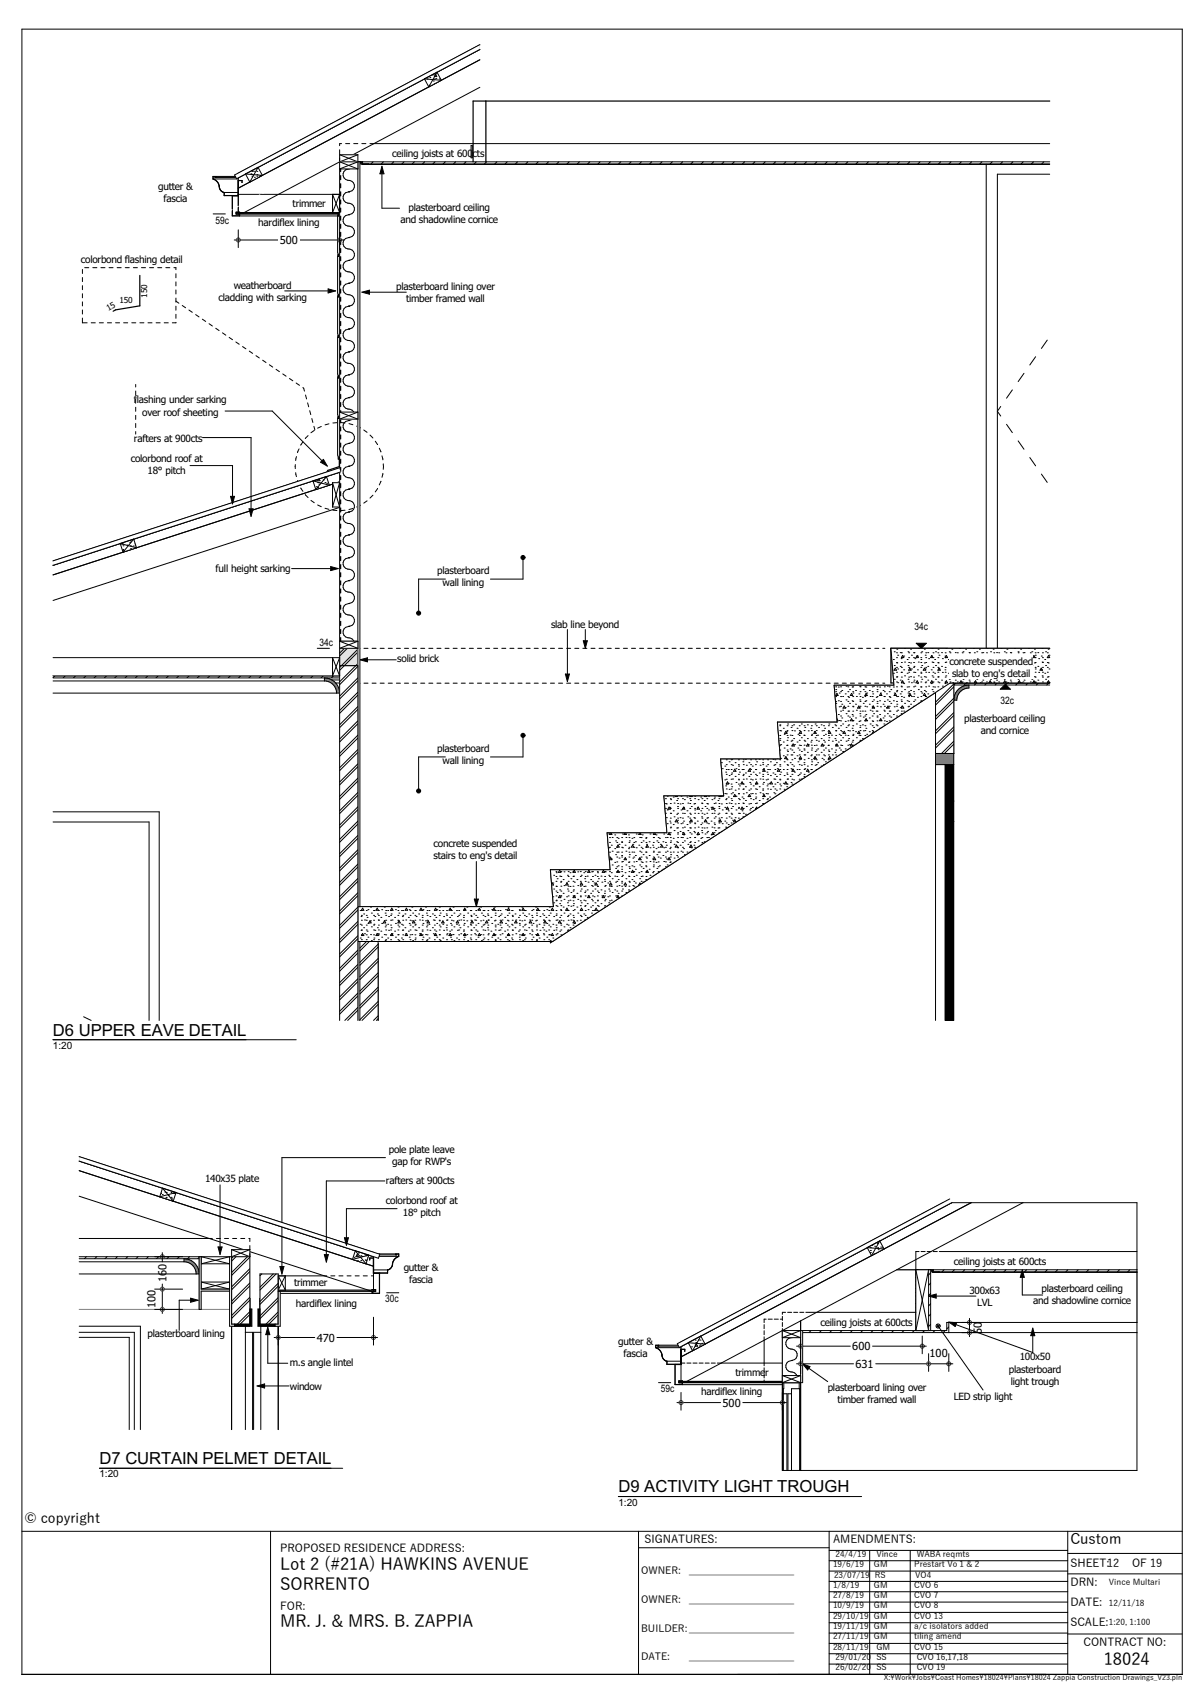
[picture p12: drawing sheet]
<svg xmlns="http://www.w3.org/2000/svg" width="297mm" height="420mm" viewBox="0 0 297 420" stroke-linecap="round" stroke-linejoin="round" font-family="sans-serif">
<defs><g id="words">
<g font-size="4.1">
<text x="13.1" y="255.5">D6 UPPER EAVE DETAIL</text>
<text x="24.5" y="361.3">D7 CURTAIN PELMET DETAIL</text>
<text x="152.5" y="368.3">D9 ACTIVITY LIGHT TROUGH</text>
<text x="69.1" y="387.5">Lot 2 (#21A) HAWKINS AVENUE</text>
<text x="69.1" y="392.4">SORRENTO</text>
<text x="69.1" y="401.6">MR. J. &amp; MRS. B. ZAPPIA</text>
<text x="272.3" y="411">18024</text>
</g>
<text font-size="3.6" x="264" y="381">Custom</text>
<text font-size="3.4" x="6" y="375.8">© copyright</text>
<g font-size="2.7">
<text x="69" y="60.2">500</text>
<text x="41" y="316.4" transform="rotate(-90 41 316.4)">160</text>
<text x="38.3" y="322.9" transform="rotate(-90 38.3 322.9)">100</text>
<text x="242.2" y="329.1" transform="rotate(-90 242.2 329.1)">50</text>
<text x="78.1" y="331.1">470</text>
<text x="210.2" y="333.2">600</text>
<text x="229.3" y="334.8">100</text>
<text x="211" y="337.5">631</text>
<text x="178.2" y="347.1">500</text>
<text x="69.1" y="383">PROPOSED RESIDENCE ADDRESS:</text>
<text x="159" y="380.8">SIGNATURES:</text>
<text x="205.5" y="380.7">AMENDMENTS:</text>
<text x="264" y="386.8">SHEET:12</text>
<text x="279.2" y="386.8">OF 19</text>
<text x="264" y="391.3">DRN:</text>
<text x="69.1" y="397.2">FOR:</text>
<text x="264" y="401.2">SCALE:</text>
<text x="264" y="396.2">DATE:</text>
<text x="267.3" y="406.2">CONTRACT NO:</text>
</g>
<g font-size="2.5">
<text x="96.7" y="38.8">ceiling joists at 600</text>
<text x="116.6" y="38.8">cts</text>
<text x="39" y="47">gutter &amp;</text>
<text x="40.3" y="50">fascia</text>
<text x="72.2" y="51.1">trimmer</text>
<text x="100.8" y="52.2">plasterboard ceiling</text>
<text x="53.2" y="55.2">59c</text>
<text x="63.7" y="55.8">hardiflex lining</text>
<text x="98.8" y="55.2">and shadowline cornice</text>
<text x="19.9" y="64.8">colorbond flashing detail</text>
<text x="57.7" y="71.3">weatherboard</text>
<text x="97.7" y="71.6">plasterboard lining over</text>
<text x="53.9" y="74.3">cladding with sarking</text>
<text x="100.2" y="74.6">timber framed wall</text>
<text x="33" y="99.6">flashing under sarking</text>
<text x="35.1" y="102.5">over roof sheeting</text>
<text x="32.3" y="114">colorbond roof at</text>
<text x="33" y="109">rafters at 900cts</text>
<text x="36.4" y="116.9">18° pitch</text>
<text x="53.2" y="141.1">full height sarking</text>
<text x="107.9" y="141.6">plasterboard</text>
<text x="109.2" y="144.6">wall lining</text>
<text x="135.9" y="155">slab line beyond</text>
<text x="225.6" y="155.4">34c</text>
<text x="78.8" y="159.4">34c</text>
<text x="98" y="163.4">solid brick</text>
<text x="234.2" y="164">concrete suspended</text>
<text x="234.9" y="167">slab to eng's detail</text>
<text x="246.8" y="173.6">32c</text>
<text x="237.8" y="178.2">plasterboard ceiling</text>
<text x="107.9" y="185.5">plasterboard</text>
<text x="241.9" y="181.2">and cornice</text>
<text x="109.2" y="188.4">wall lining</text>
<text x="107" y="209.1">concrete suspended</text>
<text x="106.9" y="212.1">stairs to eng's detail</text>
<text x="13.1" y="258.8">1:20</text>
<text x="95.9" y="284.5">pole plate leave</text>
<text x="96.7" y="287.5">gap for RWP's</text>
<text x="50.6" y="291.7">140x35 plate</text>
<text x="95.2" y="292.1">rafters at 900cts</text>
<text x="95.2" y="297.1">colorbond roof at</text>
<text x="99.4" y="300.1">18° pitch</text>
<text x="72.5" y="317.3">trimmer</text>
<text x="99.6" y="313.7">gutter &amp;</text>
<text x="100.9" y="316.7">fascia</text>
<text x="235.3" y="312.1">ceiling joists at 600cts</text>
<text x="73" y="322.5">hardiflex lining</text>
<text x="95" y="321.4">30c</text>
<text x="239.1" y="319.3">300x63</text>
<text x="241" y="322.3">LVL</text>
<text x="254.9" y="321.7">and shadowline cornice</text>
<text x="256.9" y="318.7">plasterboard ceiling</text>
<text x="202.4" y="327.1">ceiling joists at 600cts</text>
<text x="36.4" y="330">plasterboard lining</text>
<text x="152.5" y="332">gutter &amp;</text>
<text x="153.8" y="334.9">fascia</text>
<text x="251.5" y="335.7">100x50</text>
<text x="71.5" y="337">m.s angle lintel</text>
<text x="181.4" y="339.5">trimmer</text>
<text x="248.9" y="338.7">plasterboard</text>
<text x="249.3" y="341.7">light trough</text>
<text x="71.5" y="343">window</text>
<text x="163" y="343.6">59c</text>
<text x="172.9" y="344.2">hardiflex lining</text>
<text x="204.2" y="343.1">plasterboard lining over</text>
<text x="206.6" y="346.1">timber framed wall</text>
<text x="235.3" y="345.5">LED strip light</text>
<text x="24.5" y="364.5">1:20</text>
<text x="152.5" y="371.5">1:20</text>
<text x="158.2" y="388.3">OWNER:</text>
<text x="170" y="388.3">_____________________</text>
<text x="158.2" y="395.6">OWNER:</text>
<text x="170" y="395.6">_____________________</text>
<text x="158.2" y="402.6">BUILDER:_____________________</text>
<text x="158.2" y="409.7">DATE:</text>
<text x="170" y="409.7">_____________________</text>
</g>
<g font-size="2.1">
<text x="26.7" y="76.8" transform="rotate(-30 26.7 76.8)">15</text>
<text x="29.5" y="74.9">150</text>
<text x="36.3" y="73.4" transform="rotate(-90 36.3 73.4)">150</text>
<text x="205.5" y="386.6">19/6/19</text>
<text x="205.7" y="389.5">23/07/19</text>
<text x="206.1" y="384.1">24/4/19</text>
<text x="215.6" y="386.6">GM</text>
<text x="215.8" y="389.5">RS</text>
<text x="216.2" y="384.1">Vince</text>
<text x="225.5" y="386.6">Prestart Vo 1 &amp; 2</text>
<text x="225.8" y="389.5">VO4</text>
<text x="226.1" y="384.1">WABA reqmts</text>
<text x="205.5" y="391.7">1/8/19</text>
<text x="205.5" y="394.3">27/8/19</text>
<text x="215.6" y="391.7">GM</text>
<text x="215.6" y="394.3">GM</text>
<text x="225.5" y="391.7">CVO 6</text>
<text x="225.5" y="394.3">CVO 7</text>
<text x="273.5" y="391.2">Vince Multari</text>
<text x="205.5" y="396.9">10/9/19</text>
<text x="205.5" y="399.4">29/10/19</text>
<text x="205.5" y="401.9">19/11/19</text>
<text x="215.6" y="396.9">GM</text>
<text x="215.6" y="399.4">GM</text>
<text x="215.6" y="401.9">GM</text>
<text x="225.5" y="396.9">CVO 8</text>
<text x="225.5" y="399.4">CVO 13</text>
<text x="225.5" y="401.9">a/c isolators added</text>
<text x="273.5" y="396.3">12/11/18</text>
<text x="273.5" y="401">1:20, 1:100</text>
<text x="205.5" y="404.5">27/11/19</text>
<text x="205.5" y="407.1">28/11/19</text>
<text x="215.6" y="404.5">GM</text>
<text x="216.2" y="407.1">GM</text>
<text x="225.5" y="404.5">tiling amend</text>
<text x="225.5" y="407.1">CVO 15</text>
<text x="206.1" y="412.2">26/02/20</text>
<text x="206.1" y="409.7">29/01/20</text>
<text x="216.2" y="412.2">SS</text>
<text x="216.2" y="409.7">SS</text>
<text x="226.1" y="412.2">CVO 19</text>
<text x="226.1" y="409.7">CVO 16,17,18</text>
</g>
<text font-size="1.8" x="218.1" y="414.5">X:\Work\Jobs\Coast Homes\18024\Plans\18024 Zappia Construction Drawings_V23.pln</text>
</g></defs>
<g fill="none" stroke="#000" stroke-width=".25">
<path d="M5.4 7.2h286.2v406h-286.2zM5.4 377.9h286.2M66.7 377.9v35.3M157.5 377.9v35.3M204.5 377.9v35.3M263.4 377.9v35.3M157.5 381.9h47M204.5 397.9h58.9M204.5 395.3h58.9M204.5 392.8h58.9M204.5 390.2h58.9M204.5 387.7h58.9"/>
<path d="M204.5 385.1h58.9M204.5 382.6h58.9M214.5 382.6v30.6M224.5 382.6v30.6M263.4 383.3h28.2M263.4 388.4h28.2M204.5 408.1h58.9M204.5 405.5h58.9M204.5 403h58.9M204.5 400.4h58.9M204.5 410.6h58.9M263.4 403.2h28.2"/>
</g>
<!-- layer: K1  TEXT-(notes) -->
<path d="M83.4 52.8v.5h.2v-.5l.2 .5v9l-.2 1h-.2l-.1-1v-9z" fill-rule="evenodd" fill="#f1f1f1"/>
<path d="M83.4 52.8v.5h.2v-.5l.2 .5v9l-.2 1h-.2l-.1-1v-9z" fill="none" stroke="#000" stroke-width=".25"/>
<path d="M83.4 62.8v.5h.2v-.5l.2 .5v9l-.2 1h-.2l-.1-1v-9z" fill-rule="evenodd" fill="#f1f1f1"/>
<path d="M83.4 62.8v.5h.2v-.5l.2 .5v9l-.2 1h-.2l-.1-1v-9z" fill="none" stroke="#000" stroke-width=".25"/>
<path d="M83.4 72.8v.5h.2v-.5l.2 .5v9l-.2 1h-.2l-.1-1v-9z" fill-rule="evenodd" fill="#f1f1f1"/>
<path d="M83.4 72.8v.5h.2v-.5l.2 .5v9l-.2 1h-.2l-.1-1v-9z" fill="none" stroke="#000" stroke-width=".25"/>
<path d="M83.4 82.8v.5h.2v-.5l.2 .5v9l-.2 1h-.2l-.1-1v-9z" fill-rule="evenodd" fill="#f1f1f1"/>
<path d="M83.4 82.8v.5h.2v-.5l.2 .5v9l-.2 1h-.2l-.1-1v-9z" fill="none" stroke="#000" stroke-width=".25"/>
<path d="M83.4 92.8v.5h.2v-.5l.2 .5v9l-.2 1h-.2l-.1-1v-9z" fill-rule="evenodd" fill="#f1f1f1"/>
<path d="M83.4 92.8v.5h.2v-.5l.2 .5v9l-.2 1h-.2l-.1-1v-9z" fill="none" stroke="#000" stroke-width=".25"/>
<path d="M83.4 102.8v.5h.2v-.5l.2 .5v9l-.2 1h-.2l-.1-1v-9z" fill-rule="evenodd" fill="#f1f1f1"/>
<path d="M83.4 102.8v.5h.2v-.5l.2 .5v9l-.2 1h-.2l-.1-1v-9z" fill="none" stroke="#000" stroke-width=".25"/>
<!-- layer: D1  WALLS-(external) -->
<g fill="none" stroke="#000" stroke-width=".25">
<path d="M88.3 51.3l-4.5 4.5M88.3 46l-4.5 4.5M88.3 67.2l-4.5 4.5M88.3 77.8l-4.5 4.5M88.3 61.9l-4.5 4.5M88.3 99l-4.5 4.5M88.3 83.1l-4.5 4.5M88.3 93.7l-4.5 4.5M88.3 115l-4.5 4.5M88.3 109.7l-4.5 4.5M88.3 130.9l-4.5 4.5M88.3 125.6l-4.5 4.5"/>
<path d="M88.3 146.8l-4.5 4.5M88.3 157.4l-2.6 2.5M88.3 141.5l-4.5 4.5"/>
</g>
<!-- layer: C1  CONCRETE-(floor slab) -->
<path d="M219.8 160h39.1v8.5h-39.1z" fill-rule="evenodd" fill="#fff"/>
<g fill="none" stroke="#000" stroke-width=".25">
<path d="M221.1 164.7h.1M221.9 168h.1M225.6 162.8l1.5 2.6h-3zM227.1 164.7h.1M227.2 162.7h.1M231.5 166.9h.1M234.7 163.7h.1M236.1 164.7h.1M238.9 168h.1M242.1 164.7h.1M243.6 162.8l1.5 2.6h-3zM244.2 162.7h.1"/>
<path d="M248.4 166.9h.1M251.1 164.7h.1M251.6 163.7h.1M255.9 168h.1M257.1 164.7h.1"/>
</g>
<!-- layer: J1  ROOF-(cover) -->
<g fill="none" stroke="#fff" stroke-width=".25">
<path d="M118.4 19.3l-12.8 2.2M118.4 18.4l-10.2 1.8M118.4 17.5l-7.6 1.3M118.4 16.5l-5.1 .9M118.4 15.6l-2.5 .5M86.2 38.7l-19.2 3.3M88.7 37.3l-19.1 3.4M91.3 35.9l-19.1 3.4M93.9 34.6l-19.1 3.3M96.5 33.2l-19.2 3.4M99 31.8l-19.1 3.4M101.6 30.5l-19.1 3.3"/>
<path d="M104.2 29.1l-19.2 3.4M106.7 27.7l-19.1 3.4M109.3 26.4l-19.1 3.3M111.9 25l-19.1 3.4M114.5 23.6l-19.2 3.4M117 22.3l-19.1 3.3M118.4 21.1l-17.9 3.2M118.4 20.2l-15.4 2.7M60.5 52.3l-1.2 .2M63 51l-4.2 .7M65.6 49.6l-6.8 1.2M68.2 48.2l-9.4 1.7"/>
<path d="M70.7 46.9l-11.9 2.1M73.3 45.5l-14.5 2.6M75.9 44.1l-17.1 3.1M78.5 42.8l-19.2 3.3M81 41.4l-19.1 3.4M83.6 40l-19.1 3.4"/>
</g>
<path d="M58.8 42.8l59.6-31.7v1.1l-59.6 31.7z" fill-rule="evenodd" fill="#808080"/>
<g fill="none" stroke="#fff" stroke-width=".25">
<path d="M83.8 119.5l-4.1 .7M42.2 138.7l-29.1 5.2M48.3 136.7l-35.2 6.2M54.5 134.7l-41.4 7.3M60.6 132.7l-42.4 7.5M66.8 130.7l-42.5 7.5M72.9 128.7l-42.4 7.5M79.1 126.7l-42.5 7.5M83.8 125l-41 7.2M83.8 124.1l-34.9 6.1M83.8 123.2l-28.7 5M83.8 122.3l-22.6 3.9"/>
<path d="M83.8 121.3l-16.4 2.9M83.8 120.4l-10.3 1.8M17.6 146.7l-4.5 .8M23.7 144.7l-10.6 1.9M29.9 142.7l-16.8 3M36 140.7l-22.9 4.1"/>
</g>
<path d="M13.1 138.5l70.7-23v1l-70.7 23z" fill-rule="evenodd" fill="#808080"/>
<!-- layer: C1  CONCRETE-(floor slab) -->
<path d="M58.8 52.7h25" fill="none" stroke="#000" stroke-width=".25"/>
<g fill="#7f7f7f">
<path d="M52.5 43.5h.8v.3h-.3l.2-.2h-.6v.6a2.62 2.62 0 0 1 1.6 2.4l.6 .7 .5 .2v.7h3.4l.1-3.7v3.8h-3.5v-.8a1.7 1.7 0 0 1-1.3-1.7l-.5-1-1-.6z" fill-rule="evenodd"/>
<path d="M58.3 52.5h25.5v.3h-25.5z" fill-rule="evenodd"/>
</g>
<path d="M58.8 44.5h.9v.5v-.4h-.9v3.7h-1.5v4.9h1.8v-.4h-.9v-.5h.9l-.8 .1v.4h.8v.5h-1.8v-5h1.5z" fill-rule="evenodd" fill="#fff"/>
<path d="M57.3 49.9v.1M57.3 48.3h.1M58.8 52.8h-.1M58.8 46.9h.1M58.8 46.4v.1M58.9 52.8h.1M59.1 53.2h.1M59.1 53v.1" fill="none" stroke="#000" stroke-width=".25"/>
<g fill="#7f7f7f">
<path d="M135.8 214.6h14v9l-14 9.1v-9h.7z" fill-rule="evenodd"/>
<path d="M149.8 205.5h14v9l-14 9.1v-9h.7z" fill-rule="evenodd"/>
<path d="M163.8 196.4h14v9l-14 9.1v-9h.7z" fill-rule="evenodd"/>
<path d="M177.8 187.3h14v9l-14 9.1v-9h.7z" fill-rule="evenodd"/>
<path d="M191.8 178.2h14v8.9l-14 9.2v-9h.7z" fill-rule="evenodd"/>
<path d="M205.8 169.1h14v8.9l-14 9.1v-8.9h.7z" fill-rule="evenodd"/>
<path d="M219.8 160h14v8.9l-14 9.1v-8.9h.7z" fill-rule="evenodd"/>
<path d="M88.3 223.7h47.5v8.6h-47.5z" fill-rule="evenodd"/>
</g>
<!-- layer: D2  WALLS-(internal) -->
<path d="M83.8 155.7h4.5v12.8h-4.5z" fill-rule="evenodd" fill="#000"/>
<g fill="none" stroke="#000" stroke-width=".25">
<path d="M89.5 39.9l-.5 .5M92 39.9l-.5 .5M94.6 39.9l-.5 .5M97.1 39.9l-.5 .5M99.7 39.9l-.5 .5M102.2 39.9l-.5 .5M104.7 39.9l-.5 .5M107.3 39.9l-.5 .5M109.8 39.9l-.5 .5M112.4 39.9l-.5 .5M114.9 39.9l-.5 .5M117.5 39.9l-.5 .5"/>
<path d="M120 39.9l-.5 .5M122.6 39.9l-.5 .5M125.1 39.9l-.5 .5M127.7 39.9l-.5 .5M130.2 39.9l-.5 .5M132.7 39.9l-.5 .5M135.3 39.9l-.5 .5M137.8 39.9l-.5 .5M140.4 39.9l-.5 .5M142.9 39.9l-.5 .5M145.5 39.9l-.5 .5M148 39.9l-.5 .5"/>
<path d="M150.6 39.9l-.5 .5M153.1 39.9l-.5 .5M155.7 39.9l-.5 .5M158.2 39.9l-.5 .5M160.8 39.9l-.5 .5M163.3 39.9l-.5 .5M165.8 39.9l-.5 .5M168.4 39.9l-.5 .5M170.9 39.9l-.5 .5M173.5 39.9l-.5 .5M176 39.9l-.5 .5M178.6 39.9l-.5 .5"/>
<path d="M181.1 39.9l-.5 .5M183.7 39.9l-.5 .5M186.2 39.9l-.5 .5M188.8 39.9l-.5 .5M191.3 39.9l-.5 .5M193.8 39.9l-.5 .5M196.4 39.9l-.5 .5M198.9 39.9l-.5 .5M201.5 39.9l-.5 .5M204 39.9l-.5 .5M206.6 39.9l-.5 .5M209.1 39.9l-.5 .5"/>
<path d="M211.7 39.9l-.5 .5M214.2 39.9l-.5 .5M216.8 39.9l-.5 .5M219.3 39.9l-.5 .5M221.8 39.9l-.5 .5M224.4 39.9l-.5 .5M226.9 39.9l-.5 .5M229.5 39.9l-.5 .5M232 39.9l-.5 .5M234.6 39.9l-.5 .5M237.1 39.9l-.5 .5M239.7 39.9l-.5 .5"/>
<path d="M242.2 39.9l-.5 .5M244.8 39.9l-.5 .5M247.3 39.9l-.5 .5M249.8 39.9l-.5 .5M252.4 39.9l-.5 .5M254.9 39.9l-.5 .5M257.5 39.9l-.5 .5"/>
</g>
<path d="M88.8 39.9h.6v.5h1.5v.2h-1.6v-.5h-.5z" fill-rule="evenodd" fill="#7f7f7f"/>
<!-- layer: D2  WALLS-(internal) -->
<g fill="#000">
<path d="M83.8 168.5h4.5v83.3h-4.5z" fill-rule="evenodd"/>
<path d="M230.8 168.5h4.5v17.4h-4.5z" fill-rule="evenodd"/>
<path d="M88.8 232.8h4.5v19h-4.5z" fill-rule="evenodd"/>
</g>
<g fill="none" stroke="#000" stroke-width=".25">
<path d="M13.5 166.8l-.4 .4M16.1 166.8l-.5 .5M18.6 166.8l-.5 .5M21.2 166.8l-.5 .5M23.7 166.8l-.5 .5M26.3 166.8l-.5 .5M28.8 166.8l-.5 .5M31.4 166.8l-.5 .5M33.9 166.8l-.5 .5M36.4 166.8l-.5 .5M39 166.8l-.5 .5M41.5 166.8l-.5 .5"/>
<path d="M44.1 166.8l-.5 .5M46.6 166.8l-.5 .5M49.2 166.8l-.5 .5M51.7 166.8l-.5 .5M54.3 166.8l-.5 .5M56.8 166.8l-.5 .5M59.4 166.8l-.5 .5M61.9 166.8l-.5 .5M64.4 166.8l-.5 .5M67 166.8l-.5 .5M69.5 166.8l-.5 .5M72.1 166.8l-.5 .5"/>
<path d="M74.6 166.8l-.5 .5M77.2 166.8l-.5 .5M79.7 166.8l-.5 .5M82.3 166.8l-.5 .5M235.8 168.5l-.5 .5M238.3 168.5l-.5 .5M240.9 168.5l-.5 .5M243.4 168.5l-.5 .5M246 168.5l-.5 .5M248.5 168.5l-.5 .5M251.1 168.5l-.5 .5M253.6 168.5l-.5 .5"/>
<path d="M256.2 168.5l-.5 .5M258.7 168.5l-.5 .5"/>
</g>
<g fill="#7f7f7f">
<path d="M236.1 170.4a3.8 3.8 0 0 1 2.9-1.4v.8a3 3 0 0 0-3 3h-.7a3.8 3.8 0 0 1 .8-2.4z" fill-rule="evenodd"/>
<path d="M80 167.3a3.7 3.7 0 0 1 3.8 3.7h-.8a3 3 0 0 0-3-3z" fill-rule="evenodd"/>
</g>
<!-- layer: D2  WALLS-(internal) -->
<path d="M230.8 185.9h4.5v2.8h-4.5z" fill-rule="evenodd" fill="#7f7f7f"/>
<path d="M233.1 188.7h2v63.1h-2z" fill-rule="evenodd" fill="#000"/>
<!-- layer: D1  WALLS-(external) -->
<path d="M88.3 39.9v120h-4.5v-120h5M243.3 40.6v119.4M258.9 43h-12.9v117M249.7 96.2l-1.4 2.1M252.6 92.1l-1.4 2.1M255.5 88l-1.5 2.1M258.3 83.9l-1.4 2.1M246.9 100.3l-.9 1.2 .9 1.2M248.3 104.7l1.4 2.1M251.2 108.8l1.4 2.1M254 112.9l1.5 2M256.9 117l1.4 2" fill="none" stroke="#000" stroke-width=".25"/>
<!-- layer: C1  CONCRETE-(floor slab) -->
<path d="M258.9 160h-39.1v8.5h39.1" fill="none" stroke="#000" stroke-width=".3"/>
<!-- layer: J1  ROOF-(cover) -->
<path d="M118.4 14.8l-59.6 31.6M118.4 11.1l-59.6 31.7v9.7h1.3l58.3-31M118.4 12.2l-59.6 31.7M83.8 118.9l-70.7 23M83.8 116.5l-70.7 23M13.1 138.5l70.7-23v9.7l-70.7 23" fill="none" stroke="#000" stroke-width=".25"/>
<!-- layer: C1  CONCRETE-(floor slab) -->
<path d="M58.8 52.5h25v.3h-25z" fill="none" stroke="#000" stroke-width=".25"/>
<g fill="none" stroke="#000" stroke-width=".25">
<path d="M52.6 44.2h6.2M52.6 44.2l.3 .1M52.8 44.3l.9 .8M52.9 44.3l.9 .7 .3 .9M53.3 43.5v.3M53.9 45.4l.2 .6M54.1 46.1l.2 .8 .7 .5M54.1 46.1l.3 .8 .6 .5M54.1 45.9v.2M55 47.4l.3 .1M55.3 47.5h.1M55.3 47.5h3.4"/>
<path d="M55.3 47.5v.7h3.4v-3.7h1v.5v-.4h-.9v3.7h-1.5v4.9h1.8v-.4h-.9v-.5h.9M57.3 48.3v5h26.5M58.3 52.4v.4h25.5v-.3h-25.5M58.8 43.8h-5.8l.2-.2h-.6v.6M58.8 43.5h-6.3v.7l.3 .1M58.8 44.5v3.8h-3.5v-.8M59.1 52.3v.1M59.1 52.8v.5"/>
</g>
<path d="M88.3 223.7h48.2l-.7-9.1h14.7l-.7-9.1h14.7l-.7-9.1h14.7l-.7-9.1h14.7l-.7-9.1h14.7l-.7-9.1h14.7l-.7-9.1h14v8.9l-98 63.8v-.4h-47.5z" fill="none" stroke="#000" stroke-width=".25"/>
<!-- layer: D2  WALLS-(internal) -->
<g fill="none" stroke="#000" stroke-width=".25">
<path d="M82.8 168.5h1v-12.8h4.5v96.1M83.7 168.5l.1 83.3M88.3 168.5h.1M230.8 185.9h4.5M230.8 188.7h4.5M233.1 188.7v63.1M235.1 197.7h.2M235.1 188.7v63.1M13.1 200.3h26.2v51.5M13.1 202.8h23.7v49M235.1 202.7h.2M20.6 250.9l1.9 .9"/>
<path d="M88.8 251.8v-19h4.5v19M230.8 251.8v-83.3h4.5v83.3"/>
</g>
<path d="M88.8 39.9v.2h.5v.5h169.6M89.4 39.9v.5M258.9 39.9h-170.1v.5h170.1M90.9 40.4v.2M13.1 166.8h70.7v.5h-70.7M13.1 168h66.9M80 168v-.7a3.7 3.7 0 0 1 3.8 3.7h-70.7M80 168a3 3 0 0 1 3 3M236.1 170.4a3.8 3.8 0 0 1 2.9-1.4v.8a3 3 0 0 0-3 3h-.7a3.8 3.8 0 0 1 .8-2.4zM258.9 168.5h-23.6v.5h23.6" fill="none" stroke="#000" stroke-width=".25"/>
<!-- layer: M2  HIDDEN (scrap) -->
<path d="M81.9 167.8h1.9" fill="none" stroke="#000" stroke-width=".25"/>
<!-- layer: I1  BEAMS -->
<path d="M119.9 24.9v15M258.9 24.9h-142.2v15" fill="none" stroke="#000" stroke-width=".3"/>
<!-- layer: L2  ELECTRICAL -->
<path d="M116.2 35.9h.3v3h-.3z" fill="none" stroke="#000" stroke-width=".25"/>
<!-- layer: K1  TEXT-(notes) -->
<path d="M82 48h1.8v4.5h-1.8z" fill-rule="evenodd" fill="#fff"/>
<path d="M82 52.5h1.8M82 48h1.8M82 48v4.5M82 48l1.8 4.5M83.8 48v4.5M83.8 48l-1.8 4.5M78.3 160h3" fill="none" stroke="#000" stroke-width=".25"/>
<path d="M83.8 38.2h4.5v1.7h-4.5z" fill-rule="evenodd" fill="#fff"/>
<path d="M83.8 38.2v1.7M83.8 39.9h4.5M83.8 38.2h4.5M83.8 38.2l4.5 1.7M88.3 38.2v1.7M88.3 38.2l-4.5 1.7M52.6 52.8h3M226 158.7h2.5l-1.2 1.3zM248 168.8l1.2 1.3h-2.5z" fill="none" stroke="#000" stroke-width=".25"/>
<path d="M226 158.7h2.5l-1.2 1.3zM246.7 170.1l1.3-1.3 1.2 1.3z" fill="#000"/>
<path d="M83.8 39.9h4.5v118.3h-4.5z" fill-rule="evenodd" fill="#fff"/>
<path d="M83.8 39.9h4.5v118.3h-4.5z" fill="none" stroke="#000" stroke-width=".25"/>
<path d="M13.1 162.3h68.9v4.5h-68.9z" fill-rule="evenodd" fill="#fff"/>
<path d="M13.1 162.3h68.9v4.5h-68.9" fill="none" stroke="#000" stroke-width=".25"/>
<path d="M88.8 232.3h4.5v19.5h-4.5z" fill-rule="evenodd" fill="#fff"/>
<g fill="none" stroke="#000" stroke-width=".25">
<path d="M90.4 232.3l-1.6 1.7M91.1 232.3l-2.3 2.4M93.3 237.2l-4.5 4.5M93.3 233.7l-4.5 4.5M93.3 236.5l-4.5 4.5M93.3 233l-4.5 4.5M88.8 251.8v-19.5h4.5v19.5M93.3 251.4l-.5 .4M93.3 247.8l-4 4M93.3 244.3l-4.5 4.5M93.3 240.8l-4.5 4.5M93.3 250.7l-1.2 1.1"/>
<path d="M93.3 247.1l-4.5 4.5M93.3 243.6l-4.5 4.5M93.3 240.1l-4.5 4.5"/>
</g>
<path d="M230.8 168.5h4.5v17.4h-4.5z" fill-rule="evenodd" fill="#fff"/>
<g fill="none" stroke="#000" stroke-width=".25">
<path d="M230.8 168.5h4.5v17.4h-4.5zM232 168.5l-1.2 1.2M232.7 168.5l-1.9 2M235.3 176.6l-4.5 4.5M235.3 173l-4.5 4.5M235.3 169.5l-4.5 4.5M235.3 179.4l-4.5 4.5M235.3 175.9l-4.5 4.5M235.3 172.3l-4.5 4.5M235.3 168.8l-4.5 4.5M235.3 183.6l-2.3 2.3M235.3 180.1l-4.5 4.5"/>
<path d="M235.3 182.9l-3 3"/>
</g>
<path d="M83.8 160h4.5v4.3h-4.5z" fill-rule="evenodd" fill="#e2e2e2"/>
<path d="M83.8 160h4.5v4.3h-4.5zM85 160l-1.2 1.2M85.7 160l-1.9 1.9M88.3 160.9l-3.4 3.4M88.3 163.7l-.6 .6M88.3 160.2l-4.1 4.1" fill="none" stroke="#000" stroke-width=".25"/>
<path d="M88.3 223.7h48.2l-.7-9.1h14.7l-.7-9.1h14.7l-.7-9.1h14.7l-.7-9.1h14.7l-.7-9.1h14.7l-.7-9.1h14.7l-.7-9.1h39.1v8.5h-24.5l-98.1 63.8h-48z" fill-rule="evenodd" fill="#fff"/>
<g fill="none" stroke="#000" stroke-width=".25">
<path d="M83.8 37v1M83.8 39v.9M84.3 35.4h-.5v.6M85.3 35.4h1M87.3 35.4h1M89.3 35.4h1M91.3 35.4h167.6M58.8 48h25v4.5h-25zM86 41.7h.1M86 47.3h.1M86 53h.1M86 58.6h.1"/>
<path d="M86 41.7a1.44 1.44 0 0 0-1.4 1.6 1.44 1.44 0 0 0 1.7 1.2 1.41 1.41 0 0 1 1.1 1.1 1.41 1.41 0 0 1-.6 1.5l-1.6 .5a1.44 1.44 0 0 0-.5 1.7 1.44 1.44 0 0 0 1.6 .9 1.41 1.41 0 0 1 1.1 1.1 1.41 1.41 0 0 1-.6 1.4l-1.6 .5a1.44 1.44 0 0 0-.5 1.7 1.44 1.44 0 0 0 1.6 .9 1.41 1.41 0 0 1 1.1 1.1 1.41 1.41 0 0 1-.6 1.5l-1.6 .5a1.44 1.44 0 0 0-.5 1.7 1.44 1.44 0 0 0 1.6 .9 1.41 1.41 0 0 1 1.1 1.1 1.41 1.41 0 0 1-.6 1.4l-1.6 .5a1.44 1.44 0 0 0-.5 1.7 1.44 1.44 0 0 0 1.6 .9 1.41 1.41 0 0 1 1.1 1.1 1.41 1.41 0 0 1-.6 1.5l-1.6 .4a1.44 1.44 0 0 0-.5 1.8 1.44 1.44 0 0 0 1.6 .9 1.41 1.41 0 0 1 1.1 1.1 1.41 1.41 0 0 1-.6 1.4l-1.6 .5a1.44 1.44 0 0 0-.5 1.7 1.44 1.44 0 0 0 1.6 .9 1.41 1.41 0 0 1 1.1 1.1 1.41 1.41 0 0 1-.6 1.5l-1.6 .4a1.44 1.44 0 0 0-.5 1.8 1.44 1.44 0 0 0 1.6 .8 1.41 1.41 0 0 1 1.1 1.2 1.41 1.41 0 0 1-.6 1.4l-1.6 .5a1.44 1.44 0 0 0-.5 1.7 1.44 1.44 0 0 0 1.6 .9 1.41 1.41 0 0 1 1.1 1.1 1.41 1.41 0 0 1-.6 1.5l-1.6 .4a1.44 1.44 0 0 0-.5 1.8 1.44 1.44 0 0 0 1.6 .8 1.41 1.41 0 0 1 1.1 1.1 1.41 1.41 0 0 1-.6 1.5l-1.6 .5a1.44 1.44 0 0 0-.5 1.7 1.44 1.44 0 0 0 1.6 .9 1.41 1.41 0 0 1 1.1 1.1 1.41 1.41 0 0 1-.6 1.4l-1.6 .5a1.44 1.44 0 0 0-.5 1.7 1.44 1.44 0 0 0 1.6 .9 1.41 1.41 0 0 1 1.1 1.1 1.41 1.41 0 0 1-.6 1.5l-1.6 .5a1.44 1.44 0 0 0-.5 1.7 1.44 1.44 0 0 0 1.6 .9 1.41 1.41 0 0 1 1.1 1.1 1.41 1.41 0 0 1-.6 1.4l-1.6 .5a1.44 1.44 0 0 0-.5 1.7 1.44 1.44 0 0 0 1.6 .9 1.41 1.41 0 0 1 1.1 1.1 1.41 1.41 0 0 1-.6 1.5l-1.6 .4a1.44 1.44 0 0 0-.5 1.8 1.44 1.44 0 0 0 1.6 .9 1.41 1.41 0 0 1 1.1 1.1 1.41 1.41 0 0 1-.6 1.4l-1.6 .5a1.45 1.45 0 0 0-.5 1.7 1.45 1.45 0 0 0 1.6 .9 1.41 1.41 0 0 1 1.1 1.1 1.41 1.41 0 0 1-.6 1.5l-1.6 .4a1.44 1.44 0 0 0-.5 1.8 1.44 1.44 0 0 0 1.6 .8 1.41 1.41 0 0 1 1.1 1.2 1.41 1.41 0 0 1-.6 1.4l-1.6 .5a1.45 1.45 0 0 0-.5 1.7 1.45 1.45 0 0 0 1.6 .9 1.41 1.41 0 0 1 1.1 1.1 1.41 1.41 0 0 1-.6 1.5l-1.6 .4a1.44 1.44 0 0 0-.5 1.8 1.44 1.44 0 0 0 1.6 .8 1.41 1.41 0 0 1 1.1 1.1 1.41 1.41 0 0 1-.6 1.5l-1.6 .5a1.44 1.44 0 0 0-.5 1.7 1.44 1.44 0 0 0 1.6 .9 1.41 1.41 0 0 1 1.1 1.1 1.41 1.41 0 0 1-.6 1.4l-1.6 .5a1.44 1.44 0 0 0-.5 1.7 1.44 1.44 0 0 0 1.6 .9l.5 .2 .5 .6M94.2 42.9v8.5h4.4M94.2 41l.5 1.9h-1zM20.3 78.5v1.2h1.2M20.3 66.5v1M20.3 68.5v1M20.3 70.5v1M20.3 72.5v1M20.3 74.5v1M20.3 76.5v1M20.9 66.1h1M22.5 79.7h1"/>
<path d="M22.9 66.1h1M24.5 79.7h1M24.9 66.1h1M26.5 79.7h1M26.9 66.1h1M28.5 79.7h1M28.9 66.1h1M30.5 79.7h1M30.9 66.1h1M32.5 79.7h1M32.9 66.1h1M34.5 79.7h1"/>
<path d="M34.9 66.1h1M36.5 79.7h1M36.9 66.1h1M38.5 79.7h1M38.9 66.1h1M40.5 79.7h1M40.9 66.1h1M42.9 66.1h.5v.5M43.4 79.6l-.9 .1M43.4 67.6v1M43.4 69.6v1M43.4 71.6v1"/>
<path d="M43.4 73.6v1M43.4 75.6v1M43.4 77.6v1M43.4 74.3l.7 .5M45 75.4l.8 .5M46.6 76.5l.8 .6M48.3 77.6l.8 .6M49.9 78.8l.8 .5M51.6 79.9l.8 .6M70.2 71.8h10.7M80.9 71.3l1.9 .5-1.9 .5zM86 64.3h.1"/>
<path d="M86 69.9h.1M86 75.6h.1M89.3 72.1l1.8-.5v1zM91.1 72.1h9.1M33.5 94.9v.6M33.5 96.5v1M33.5 98.5v1M53.2 81l.8 .6M54.9 82.1l.8 .6M56.5 83.3l.9 .5M58.2 84.4l.8 .6M59.8 85.5l.9 .6"/>
<path d="M61.5 86.6l.8 .6M63.1 87.8l.9 .5M64.8 88.9l.8 .6M66.4 90l.9 .6M68.1 91.1l.8 .6M69.8 92.3l.8 .5M71.4 93.4l.8 .6M73.1 94.5l.8 .6M74.7 95.7l.2 .1 .2 .7M75.4 97.5l.2 .9M75.9 99.4l.2 1M86 81.2h.1"/>
<path d="M86 86.8h.1M86 92.5h.1M86 98.1h.1M33.5 100.5v1M33.5 102.5v1M33.5 104.5v1M33.5 106.5v.6M55.5 101.4h11.7l12.2 12.3M72.9 114.6v1M72.9 116.6l.2 1M73.1 112.7l-.2 .9M73.4 118.6l.4 .9"/>
<path d="M73.8 110.8l-.4 .9M74.7 109l-.5 .9M76 107.5l-.7 .7M76.4 101.3l.3 1M76.9 103.3l.3 .9M77.4 105.2l.3 .9M77.5 106.2l-.8 .6M79.1 114.1l.7-.7 .9 1.6zM79.3 105.2l-.9 .5M81.1 104.6l-.9 .2M83.1 104.3l-1 .1M84.1 104.3l1 .1"/>
<path d="M86 103.8h.1M86 109.4h.1M86 115.1h.1M86.1 104.5l1 .3M88 105.2l.9 .4M89.7 106.1l.9 .6M91.3 107.4l.7 .7M92.6 108.9l.5 .8M93.1 109.7h.1M93.6 110.6l.4 .9M94 118.8l-.4 .9M94.2 112.5l.2 1"/>
<path d="M94.4 116.8l-.2 1M94.5 114.5v1.3M74.2 120.4l.5 .8M75.3 122.1l.7 .7M76.7 123.5l.8 .6M78.4 124.6l.9 .4M80.2 125.4l.9 .3M81.6 139.8l1.8 .5-1.8 .5zM82.1 125.9l1 .1M85.1 125.9l-1 .1M86 120.7h.1M86 126.4h.1"/>
<path d="M86 132h.1M86 137.6h.1M87.1 125.5l-1 .2M88.9 124.7l-.9 .4M90.6 123.6l-.9 .6M92 122.2l-.7 .7M93.1 120.6l-.5 .8M93.1 120.6h.1M129 138.1v4.8h-8M71.9 140.3h9.7M86 143.3h.1M86 148.9h.1"/>
<path d="M86 154.6h.1M88.3 160h.5M89.8 160h1M91.8 160h1M93.8 160h1M95.8 160h1M97.8 160h1M99.8 160h1M101.8 160h1M103.8 160h1M105.8 160h1M107.8 160h1"/>
<path d="M109.8 160h1M109.9 142.9h-6.6v7.9M111.8 160h1M113.8 160h1M115.8 160h1M117.8 160h1M119.8 160h1M121.8 160h1M123.8 160h1M125.8 160h1M127.8 160h1M129.8 160h1"/>
<path d="M131.8 160h1M133.8 160h1M135.8 160h1M137.8 160h1M139.8 160h1M140 155.3v11M141.8 160h1M143.8 160h1M143.9 158.1h1l-.5 1.9zM144.4 155.3v2.8M145.8 160h1M147.8 160h1"/>
<path d="M149.8 160h1M151.8 160h1M153.8 160h1M155.8 160h1M157.8 160h1M159.8 160h1M161.8 160h1M163.8 160h1M165.8 160h1M167.8 160h1M169.8 160h1M171.8 160h1"/>
<path d="M173.8 160h1M175.8 160h1M177.8 160h1M179.8 160h1M181.8 160h1M183.8 160h1M185.8 160h1M187.8 160h1M189.8 160h1M191.8 160h1M193.8 160h1M195.8 160h1"/>
<path d="M197.8 160h1M199.8 160h1M201.8 160h1M203.8 160h1M205.8 160h1M207.8 160h1M209.8 160h1M211.8 160h1M213.8 160h1M215.8 160h1M217.8 160h.5M223.1 160h.1"/>
<path d="M226.5 160h.1M229.9 160h.1M233.3 160h.1M236.7 160h.1M240.1 160h.1M243.5 160h.1M246.9 160h.1M250.3 160h.1M253.7 160h.1M257.1 160h.1M258.9 160h-39.1l.7 9.1h-14.7l.7 9.1h-14.7l.7 9.1h-14.7l.7 9.1h-14.7l.7 9.1h-14.7l.7 9.1h-14.7l.7 9.1h-48.2v8.6h48l98.1-63.8h24.5M88.3 168.6h.5"/>
<path d="M88.8 162.8l1.8-.5v1zM89.8 168.6h1M90.6 162.8h7.1M91.8 168.6h1M93.8 168.6h1M95.8 168.6h1M97.8 168.6h1M99.8 168.6h1M101.8 168.6h1M103.8 168.6h1M105.8 168.6h1M107.8 168.6h1"/>
<path d="M109.8 168.6h1M111.8 168.6h1M113.8 168.6h1M115.8 168.6h1M117.8 168.6h1M119.8 168.6h1M121.8 168.6h1M123.8 168.6h1M125.8 168.6h1M127.8 168.6h1M129.8 168.6h1M131.8 168.6h1"/>
<path d="M133.8 168.6h1M135.8 168.6h1M137.8 168.6h1M139.5 166.3h1l-.5 1.9zM139.8 168.6h1M141.8 168.6h1M143.8 168.6h1M145.8 168.6h1M147.8 168.6h1M149.8 168.6h1M151.8 168.6h1M153.8 168.6h1"/>
<path d="M155.8 168.6h1M157.8 168.6h1M159.8 168.6h1M161.8 168.6h1M163.8 168.6h1M165.8 168.6h1M167.8 168.6h1M169.8 168.6h1M171.8 168.6h1M173.8 168.6h1M175.8 168.6h1M177.8 168.6h1"/>
<path d="M179.8 168.6h1M181.8 168.6h1M183.8 168.6h1M185.8 168.6h1M187.8 168.6h1M189.8 168.6h1M191.8 168.6h1M192.3 179.1h.1M192.4 178.9h.1M193.2 179.7h.1M193.8 168.6h1M194.1 179.1h.1"/>
<path d="M194.3 178.7h.1M195.1 179.5h.1M195.3 179.1h.1M195.8 178.9h.1M195.8 168.6h1M196.6 179.7h.1M197.1 179.1h.1M197.7 178.7h.1M197.8 168.6h1M198.3 179.1h.1M198.5 179.5h.1M199.2 178.9h.1"/>
<path d="M199.8 168.6h1M200 179.7h.1M200.1 179.1h.1M201.1 178.7h.1M201.3 179.1h.1M201.8 168.6h1M201.9 179.5h.1M202.6 178.9h.1M203.1 179.1h.1M203.4 179.7h.1M203.8 168.6h1M204.3 179.1h.1"/>
<path d="M204.5 178.7h.1M205.3 179.5h.1M205.8 168.6h1M205.9 178.9h.1M206.1 179.1h.1M206.1 173.1h.1M206.1 171.9h.1M206.1 170.7h.1M206.1 169.5h.1M206.2 173.6h.1M206.2 170.2h.1M206.4 171.1l.3 .5h-.6z"/>
<path d="M206.5 177.3l.2 .6h-.2M206.8 179.7h.1M206.8 176.3h.1M206.8 172.9h.1M206.8 169.5h.1M207 177.8h.1M207 174.4h.1M207 171h.1M207.3 179.1h.1M207.3 177.9h.1M207.3 176.7h.1M207.3 175.5h.1"/>
<path d="M207.3 174.3h.1M207.3 173.1h.1M207.3 171.9h.1M207.3 170.7h.1M207.3 169.5h.1M207.6 177.2h.1M207.6 173.8h.1M207.6 170.4h.1M207.8 168.6h1M207.9 178.7h.1M207.9 175.3h.1M207.9 171.9h.1"/>
<path d="M208.2 174.2l.3 .5h-.6zM208.5 178h.1M208.5 174.6h.1M208.5 171.2h.1M208.7 179.5h.1M208.7 176.1h.1M208.7 172.7h.1M208.7 169.3h.1M209.1 179.1h.1M209.1 177.9h.1M209.1 176.7h.1M209.1 175.5h.1"/>
<path d="M209.1 174.3h.1M209.1 173.1h.1M209.1 171.9h.1M209.1 170.7h.1M209.1 169.5h.1M209.3 178.9h.1M209.3 175.5h.1M209.3 172.1h.1M209.6 177h.1M209.6 173.6h.1M209.6 170.2h.1M209.8 168.6h1"/>
<path d="M210 177.3l.3 .6h-.6zM210 171.1l.3 .5h-.6zM210.2 179.7h.1M210.2 176.3h.1M210.2 172.9h.1M210.2 169.5h.1M210.3 179.1h.1M210.3 177.9h.1M210.3 176.7h.1M210.3 175.5h.1M210.3 174.3h.1M210.3 173.1h.1"/>
<path d="M210.3 171.9h.1M210.3 170.7h.1M210.3 169.5h.1M210.4 177.8h.1M210.4 174.4h.1M210.4 171h.1M211 177.2h.1M211 173.8h.1M211 170.4h.1M211.3 178.7h.1M211.3 175.3h.1M211.3 171.9h.1"/>
<path d="M211.8 168.6h1M211.8 174.2l.3 .5h-.6zM211.9 178h.1M211.9 174.6h.1M211.9 171.2h.1M212.1 179.5h.1M212.1 176.1h.1M212.1 172.7h.1M212.1 169.3h.1M212.1 179.1h.1M212.1 177.9h.1M212.1 176.7h.1"/>
<path d="M212.1 175.5h.1M212.1 174.3h.1M212.1 173.1h.1M212.1 171.9h.1M212.1 170.7h.1M212.1 169.5h.1M212.7 178.9h.1M212.7 175.5h.1M212.7 172.1h.1M212.9 177h.1M212.9 173.6h.1M212.9 170.2h.1"/>
<path d="M213.3 179.1h.1M213.3 177.9h.1M213.3 176.7h.1M213.3 175.5h.1M213.3 174.3h.1M213.3 173.1h.1M213.3 171.9h.1M213.3 170.7h.1M213.3 169.5h.1M213.6 179.7h.1M213.6 176.3h.1M213.6 172.9h.1"/>
<path d="M213.6 169.5h.1M213.6 177.3l.3 .6h-.6zM213.6 171.1l.3 .5h-.6zM213.8 168.6h1M213.8 177.8h.1M213.8 174.4h.1M213.8 171h.1M214.4 177.2h.1M214.4 173.8h.1M214.4 170.4h.1M214.6 178.7h.1M214.6 175.3h.1"/>
<path d="M214.6 171.9h.1M215.1 179.1h.1M215.1 177.9h.1M215.1 176.7h.1M215.1 175.5h.1M215.1 174.3h.1M215.1 173.1h.1M215.1 171.9h.1M215.1 170.7h.1M215.1 169.5h.1M215.3 178h.1M215.3 174.6h.1"/>
<path d="M215.3 171.2h.1M215.4 174.2l.3 .5h-.6zM215.5 179.5h.1M215.5 176.1h.1M215.5 172.7h.1M215.5 169.3h.1M215.8 168.6h1M216.1 178.9h.1M216.1 175.5h.1M216.1 172.1h.1M216.3 177h.1M216.3 173.6h.1"/>
<path d="M216.3 170.2h.1M216.3 179.1h.1M216.3 177.9h.1M216.3 176.7h.1M216.3 175.5h.1M216.3 174.3h.1M216.3 173.1h.1M216.3 171.9h.1M216.3 170.7h.1M216.3 169.5h.1M217 179.7h.1M217 176.3h.1"/>
<path d="M217 172.9h.1M217 169.5h.1M217.2 177.8h.1M217.2 174.4h.1M217.2 171h.1M217.2 177.3l.3 .6h-.6zM217.2 171.1l.3 .5h-.6zM217.8 168.6h.5M217.8 177.2h.1M217.8 173.8h.1M217.8 170.4h.1M218 178.7h.1"/>
<path d="M218 175.3h.1M218 171.9h.1M218.1 179.1h.1M218.1 177.9h.1M218.1 176.7h.1M218.1 175.5h.1M218.1 174.3h.1M218.1 173.1h.1M218.1 171.9h.1M218.1 170.7h.1M218.1 169.5h.1M218.7 178h.1"/>
<path d="M218.7 174.6h.1M218.7 171.2h.1M218.9 176.1h.1M218.9 172.7h.1M218.9 169.3h.1M219 174.2l.3 .5h-.6zM219.3 177.9h.1M219.3 176.7h.1M219.3 175.5h.1M219.3 174.3h.1M219.3 173.1h.1M219.3 171.9h.1"/>
<path d="M219.3 170.7h.1M219.3 169.5h.1M219.5 175.5h.1M219.5 172.1h.1M219.7 177h.1M219.7 173.6h.1M219.7 170.2h.1M220.4 176.3h.1M220.4 172.9h.1M220.4 169.5h.1M220.4 166.1h.1M220.4 162.7h.1"/>
<path d="M220.6 174.4h.1M220.6 171h.1M220.6 167.6h.1M220.6 164.2h.1M220.6 160.8h.1M220.8 171.1l.3 .5h-.6zM220.8 164.9l.3 .5h-.6zM221.1 176.7h.1M221.1 175.5h.1M221.1 174.3h.1M221.1 173.1h.1M221.1 171.9h.1"/>
<path d="M221.1 170.7h.1M221.1 169.5h.1M221.1 168.3h.1M221.1 167.1h.1M221.1 165.9h.1M221.1 164.7h.1M221.1 163.5h.1M221.1 162.3h.1M221.1 161.1h.1M221.2 173.8h.1M221.2 170.4h.1M221.2 167h.1"/>
<path d="M221.2 163.6h.1M221.2 160.2h.1M221.4 175.3h.1M221.4 171.9h.1M221.4 168.5h.1M221.4 165.1h.1M221.4 161.7h.1M222.1 174.6h.1M222.1 171.2h.1M222.1 167.8h.1M222.1 164.4h.1M222.1 161.1h.1"/>
<path d="M222.3 176.1h.1M222.3 172.7h.1M222.3 169.3h.1M222.3 165.9h.1M222.3 162.5h.1M222.3 175.5h.1M222.3 174.3h.1M222.3 173.1h.1M222.3 171.9h.1M222.3 170.7h.1M222.3 169.5h.1M222.3 168.3h.1"/>
<path d="M222.3 167.1h.1M222.3 164.7h.1M222.3 163.5h.1M222.3 162.3h.1M222.3 161.1h.1M222.6 174.2l.3 .5h-.6zM222.6 168l.3 .5h-.6zM222.6 161.8l.3 .5h-.6zM222.9 175.5h.1M222.9 172.1h.1M222.9 168.7h.1M222.9 165.3h.1"/>
<path d="M222.9 161.9h.1M223.1 173.6h.1M223.1 170.2h.1M223.1 166.8h.1M223.1 163.4h.1M223.8 172.9h.1M223.8 169.5h.1M223.8 166.1h.1M223.8 162.7h.1M224 174.4h.1M224 171h.1M224 167.6h.1"/>
<path d="M224 164.2h.1M224 160.8h.1M224.1 174.3h.1M224.1 173.1h.1M224.1 171.9h.1M224.1 170.7h.1M224.1 169.5h.1M224.1 168.3h.1M224.1 167.1h.1M224.1 165.9h.1M224.1 164.7h.1M224.1 163.5h.1"/>
<path d="M224.1 162.3h.1M224.1 161.1h.1M224.4 171.1l.3 .5h-.6zM224.4 164.9l.3 .5h-.6zM224.6 173.8h.1M224.6 170.4h.1M224.6 167h.1M224.6 163.6h.1M224.6 160.2h.1M224.8 171.9h.1M224.8 168.5h.1M224.8 165.1h.1"/>
<path d="M224.8 161.7h.1M225.3 174.3h.1M225.3 173.1h.1M225.3 171.9h.1M225.3 170.7h.1M225.3 169.5h.1M225.3 168.3h.1M225.3 167.1h.1M225.3 165.9h.1M225.3 164.7h.1M225.3 163.5h.1M225.3 162.3h.1"/>
<path d="M225.3 161.1h.1M225.5 171.2h.1M225.5 167.8h.1M225.5 164.4h.1M225.5 161.1h.1M225.7 172.7h.1M225.7 169.3h.1M225.7 165.9h.1M225.7 162.5h.1M226.2 168l.3 .5h-.6zM226.2 161.8l.3 .5h-.6zM226.3 172.1h.1"/>
<path d="M226.3 168.7h.1M226.3 165.3h.1M226.3 161.9h.1M226.5 173.6h.1M226.5 170.2h.1M226.5 166.8h.1M226.5 163.4h.1M227.1 173.1h.1M227.1 171.9h.1M227.1 170.7h.1M227.1 169.5h.1M227.1 168.3h.1"/>
<path d="M227.1 167.1h.1M227.1 165.9h.1M227.1 164.7h.1M227.1 163.5h.1M227.1 162.3h.1M227.1 161.1h.1M227.2 172.9h.1M227.2 169.5h.1M227.2 166.1h.1M227.2 162.7h.1M227.4 171h.1M227.4 167.6h.1"/>
<path d="M227.4 164.2h.1M227.4 160.8h.1M228 170.4h.1M228 167h.1M228 163.6h.1M228 160.2h.1M228 171.1l.3 .5h-.6zM228 164.9l.3 .5h-.6zM228.2 171.9h.1M228.2 168.5h.1M228.2 165.1h.1M228.2 161.7h.1"/>
<path d="M228.3 171.9h.1M228.3 170.7h.1M228.3 169.5h.1M228.3 168.3h.1M228.3 167.1h.1M228.3 165.9h.1M228.3 164.7h.1M228.3 163.5h.1M228.3 162.3h.1M228.3 161.1h.1M228.9 171.2h.1M228.9 167.8h.1"/>
<path d="M228.9 164.4h.1M228.9 161.1h.1M229.1 169.3h.1M229.1 165.9h.1M229.1 162.5h.1M229.7 168.7h.1M229.7 165.3h.1M229.7 161.9h.1M229.8 168l.3 .5h-.6zM229.8 161.8l.3 .5h-.6zM229.9 170.2h.1M229.9 166.8h.1"/>
<path d="M229.9 163.4h.1M230.1 170.7h.1M230.1 169.5h.1M230.1 168.3h.1M230.1 167.1h.1M230.1 165.9h.1M230.1 164.7h.1M230.1 163.5h.1M230.1 162.3h.1M230.1 161.1h.1M230.6 169.5h.1M230.6 166.1h.1"/>
<path d="M230.6 162.7h.1M230.8 167.6h.1M230.8 164.2h.1M230.8 160.8h.1M231.3 169.5h.1M231.3 168.3h.1M231.3 167.1h.1M231.3 165.9h.1M231.3 164.7h.1M231.3 163.5h.1M231.3 162.3h.1M231.3 161.1h.1"/>
<path d="M231.4 170.4h.1M231.4 167h.1M231.4 163.6h.1M231.4 160.2h.1M231.6 168.5h.1M231.6 165.1h.1M231.6 161.7h.1M231.6 164.9l.3 .5h-.6zM232.3 167.8h.1M232.3 164.4h.1M232.3 161.1h.1M232.5 169.3h.1"/>
<path d="M232.5 165.9h.1M232.5 162.5h.1M233.1 168.7h.1M233.1 165.3h.1M233.1 161.9h.1M233.1 168.3h.1M233.1 167.1h.1M233.1 165.9h.1M233.1 164.7h.1M233.1 163.5h.1M233.1 162.3h.1M233.1 161.1h.1"/>
<path d="M233.3 166.8h.1M233.3 163.4h.1M233.4 168l.3 .5h-.6zM233.4 161.8l.3 .5h-.6zM234 166.1h.1M234 162.7h.1M234.2 167.6h.1M234.2 164.2h.1M234.2 160.8h.1M234.3 168.3h.1M234.3 167.1h.1M234.3 165.9h.1"/>
<path d="M234.3 164.7h.1M234.3 163.5h.1M234.3 162.3h.1M234.3 161.1h.1M234.8 167h.1M234.8 163.6h.1M234.8 160.2h.1M235 168.5h.1M235 165.1h.1M235 161.7h.1M235.2 164.9l.3 .5h-.6zM235.6 167.8h.1"/>
<path d="M235.6 164.4h.1M235.6 161.1h.1M235.9 165.9h.1M235.9 162.5h.1M236.1 168.3h.1M236.1 167.1h.1M236.1 165.9h.1M236.1 164.7h.1M236.1 163.5h.1M236.1 162.3h.1M236.1 161.1h.1M236.5 165.3h.1"/>
<path d="M236.5 161.9h.1M236.7 166.8h.1M236.7 163.4h.1M237 168l.3 .5h-.6zM237 161.8l.3 .5h-.6zM237.3 166.1h.1M237.3 162.7h.1M237.3 168.3h.1M237.3 167.1h.1M237.3 165.9h.1M237.3 164.7h.1M237.3 163.5h.1"/>
<path d="M237.3 162.3h.1M237.3 161.1h.1M237.6 167.6h.1M237.6 164.2h.1M237.6 160.8h.1M238.2 167h.1M238.2 163.6h.1M238.2 160.2h.1M238.4 168.5h.1M238.4 165.1h.1M238.4 161.7h.1M238.8 164.9l.3 .5h-.6z"/>
<path d="M239 167.8h.1M239 164.4h.1M239 161.1h.1M239.1 168.3h.1M239.1 167.1h.1M239.1 165.9h.1M239.1 164.7h.1M239.1 163.5h.1M239.1 162.3h.1M239.1 161.1h.1M239.3 165.9h.1M239.3 162.5h.1"/>
<path d="M239.9 165.3h.1M239.9 161.9h.1M240.1 166.8h.1M240.1 163.4h.1M240.3 168.3h.1M240.3 167.1h.1M240.3 165.9h.1M240.3 164.7h.1M240.3 163.5h.1M240.3 162.3h.1M240.3 161.1h.1M240.6 168l.3 .5h-.6z"/>
<path d="M240.6 161.8l.3 .5h-.6zM240.7 166.1h.1M240.7 162.7h.1M241 167.6h.1M241 164.2h.1M241 160.8h.1M241.6 167h.1M241.6 163.6h.1M241.6 160.2h.1M241.8 168.5h.1M241.8 165.1h.1M241.8 161.7h.1"/>
<path d="M242.1 168.3h.1M242.1 167.1h.1M242.1 165.9h.1M242.1 164.7h.1M242.1 163.5h.1M242.1 162.3h.1M242.1 161.1h.1M242.4 167.8h.1M242.4 164.4h.1M242.4 161.1h.1M242.4 164.9l.3 .5h-.6zM242.6 165.9h.1"/>
<path d="M242.6 162.5h.1M243.3 165.3h.1M243.3 161.9h.1M243.3 168.3h.1M243.3 167.1h.1M243.3 165.9h.1M243.3 164.7h.1M243.3 163.5h.1M243.3 162.3h.1M243.3 161.1h.1M243.5 166.8h.1M243.5 163.4h.1"/>
<path d="M244.1 166.1h.1M244.1 162.7h.1M244.2 168l.3 .5h-.6zM244.2 161.8l.3 .5h-.6zM244.3 167.6h.1M244.3 164.2h.1M244.3 160.8h.1M245 167h.1M245 163.6h.1M245 160.2h.1M245.1 168.3h.1M245.1 167.1h.1"/>
<path d="M245.1 165.9h.1M245.1 164.7h.1M245.1 163.5h.1M245.1 162.3h.1M245.1 161.1h.1M245.2 168.5h.1M245.2 165.1h.1M245.2 161.7h.1M245.8 167.8h.1M245.8 164.4h.1M245.8 161.1h.1M246 165.9h.1"/>
<path d="M246 162.5h.1M246 164.9l.3 .5h-.6zM246.3 168.3h.1M246.3 167.1h.1M246.3 165.9h.1M246.3 164.7h.1M246.3 163.5h.1M246.3 162.3h.1M246.3 161.1h.1M246.7 165.3h.1M246.7 161.9h.1M246.9 166.8h.1"/>
<path d="M246.9 163.4h.1M247.5 166.1h.1M247.5 162.7h.1M247.7 167.6h.1M247.7 164.2h.1M247.7 160.8h.1M247.8 168l.3 .5h-.6zM247.8 161.8l.3 .5h-.6zM248.1 168.3h.1M248.1 167.1h.1M248.1 165.9h.1M248.1 164.7h.1"/>
<path d="M248.1 163.5h.1M248.1 162.3h.1M248.1 161.1h.1M248.4 167h.1M248.4 163.6h.1M248.4 160.2h.1M248.6 168.5h.1M248.6 165.1h.1M248.6 161.7h.1M249.2 167.8h.1M249.2 164.4h.1M249.2 161.1h.1"/>
<path d="M249.3 168.3h.1M249.3 167.1h.1M249.3 165.9h.1M249.3 164.7h.1M249.3 163.5h.1M249.3 162.3h.1M249.3 161.1h.1M249.4 165.9h.1M249.4 162.5h.1M249.6 164.9l.3 .5h-.6zM250.1 165.3h.1M250.1 161.9h.1"/>
<path d="M250.3 166.8h.1M250.3 163.4h.1M250.9 166.1h.1M250.9 162.7h.1M251.1 167.6h.1M251.1 164.2h.1M251.1 160.8h.1M251.1 168.3h.1M251.1 167.1h.1M251.1 165.9h.1M251.1 164.7h.1M251.1 163.5h.1"/>
<path d="M251.1 162.3h.1M251.1 161.1h.1M251.4 168l.3 .5h-.6zM251.4 161.8l.3 .5h-.6zM251.8 167h.1M251.8 163.6h.1M251.8 160.2h.1M252 168.5h.1M252 165.1h.1M252 161.7h.1M252.3 168.3h.1M252.3 167.1h.1"/>
<path d="M252.3 165.9h.1M252.3 164.7h.1M252.3 163.5h.1M252.3 162.3h.1M252.3 161.1h.1M252.6 167.8h.1M252.6 164.4h.1M252.6 161.1h.1M252.8 165.9h.1M252.8 162.5h.1M253.2 164.9l.3 .5h-.6zM253.5 165.3h.1"/>
<path d="M253.5 161.9h.1M253.7 166.8h.1M253.7 163.4h.1M254.1 168.3h.1M254.1 167.1h.1M254.1 165.9h.1M254.1 164.7h.1M254.1 163.5h.1M254.1 162.3h.1M254.1 161.1h.1M254.3 166.1h.1M254.3 162.7h.1"/>
<path d="M254.5 167.6h.1M254.5 164.2h.1M254.5 160.8h.1M255 168l.3 .5h-.6zM255 161.8l.3 .5h-.6zM255.2 167h.1M255.2 163.6h.1M255.2 160.2h.1M255.3 168.3h.1M255.3 167.1h.1M255.3 165.9h.1M255.3 164.7h.1"/>
<path d="M255.3 163.5h.1M255.3 162.3h.1M255.3 161.1h.1M255.4 168.5h.1M255.4 165.1h.1M255.4 161.7h.1M256 167.8h.1M256 164.4h.1M256 161.1h.1M256.2 165.9h.1M256.2 162.5h.1M256.8 164.9l.3 .5h-.6z"/>
<path d="M256.9 165.3h.1M256.9 161.9h.1M257.1 166.8h.1M257.1 163.4h.1M257.1 168.3h.1M257.1 167.1h.1M257.1 165.9h.1M257.1 164.7h.1M257.1 163.5h.1M257.1 162.3h.1M257.1 161.1h.1M257.7 166.1h.1"/>
<path d="M257.7 162.7h.1M257.9 167.6h.1M257.9 164.2h.1M257.9 160.8h.1M258.3 168.3h.1M258.3 167.1h.1M258.3 165.9h.1M258.3 164.7h.1M258.3 163.5h.1M258.3 162.3h.1M258.3 161.1h.1M258.6 167h.1"/>
<path d="M258.6 163.6h.1M258.6 160.2h.1M258.6 168l.3 .5h-.6zM258.6 161.8l.3 .5h-.6zM258.8 168.5h.1M258.8 165.1h.1M258.8 161.7h.1M109.9 186.8h-6.6v7.9M129 182v4.8h-8M164.1 199.5h.1M164.1 198.3h.1M164.1 197.1h.1"/>
<path d="M164.4 198.4h.1M164.6 199.9h.1M164.6 196.5h.1M165 199.2l.3 .5h-.6zM165.2 199.2h.1M165.3 199.5h.1M165.3 198.3h.1M165.3 197.1h.1M165.4 197.3h.1M166.1 196.7h.1M166.3 198.2h.1M166.6 196.4l-.1 .2h.6v-.2"/>
<path d="M166.9 197.5h.1M167.1 199h.1M167.1 199.5h.1M167.1 198.3h.1M167.1 197.1h.1M167.8 198.4h.1M168 199.9h.1M168 196.5h.1M168.3 199.5h.1M168.3 198.3h.1M168.3 197.1h.1M168.6 199.2h.1"/>
<path d="M168.6 199.2l.3 .5h-.6zM168.8 197.3h.1M169.5 196.7h.1M169.7 198.2h.1M170.1 199.5h.1M170.1 198.3h.1M170.1 197.1h.1M170.2 196.4l-.1 .2h.6v-.2M170.3 197.5h.1M170.5 199h.1M171.2 198.4h.1M171.3 199.5h.1"/>
<path d="M171.3 198.3h.1M171.3 197.1h.1M171.4 199.9h.1M171.4 196.5h.1M172 199.2h.1M172.2 197.3h.1M172.2 199.2l.3 .5h-.6zM172.9 196.7h.1M173.1 198.2h.1M173.1 199.5h.1M173.1 198.3h.1M173.1 197.1h.1"/>
<path d="M173.7 197.5h.1M173.8 196.4l-.1 .2h.6v-.2M173.9 199h.1M174.3 199.5h.1M174.3 198.3h.1M174.3 197.1h.1M174.6 198.4h.1M174.8 199.9h.1M174.8 196.5h.1M175.4 199.2h.1M175.6 197.3h.1M175.8 199.2l.3 .5h-.6z"/>
<path d="M176.1 199.5h.1M176.1 198.3h.1M176.1 197.1h.1M176.3 196.7h.1M176.5 198.2h.1M177.1 197.5h.1M177.3 199h.1M177.3 199.5h.1M177.3 198.3h.1M177.3 197.1h.1M177.4 196.4l-.1 .2h.6v-.2M177.9 198.4h.1"/>
<path d="M177.9 188.2h.1M178.2 199.9h.1M178.2 196.5h.1M178.2 189.7h.1M178.8 199.2h.1M178.8 195.8h.1M178.8 192.4h.1M178.8 189.1h.1M179 197.3h.1M179 193.9h.1M179 190.5h.1M179.1 199.5h.1"/>
<path d="M179.1 198.3h.1M179.1 197.1h.1M179.1 195.9h.1M179.1 194.7h.1M179.1 193.5h.1M179.1 192.3h.1M179.1 191.1h.1M179.1 189.9h.1M179.1 188.7h.1M179.1 187.5h.1M179.4 199.2l.3 .5h-.6zM179.4 192.9l.3 .6h-.6z"/>
<path d="M179.6 196.7h.1M179.6 193.3h.1M179.6 189.9h.1M179.9 198.2h.1M179.9 194.8h.1M179.9 191.4h.1M179.9 188h.1M180.3 199.5h.1M180.3 198.3h.1M180.3 197.1h.1M180.3 195.9h.1M180.3 194.7h.1"/>
<path d="M180.3 193.5h.1M180.3 192.3h.1M180.3 191.1h.1M180.3 189.9h.1M180.3 188.7h.1M180.3 187.5h.1M180.5 197.5h.1M180.5 194.1h.1M180.5 190.7h.1M180.5 187.4h.1M180.7 199h.1M180.7 195.6h.1"/>
<path d="M180.7 192.2h.1M180.7 188.8h.1M181.2 196l.3 .6h-.6zM181.2 189.8l.3 .5h-.6zM181.3 198.4h.1M181.3 195h.1M181.3 191.6h.1M181.3 188.2h.1M181.6 199.9h.1M181.6 196.5h.1M181.6 193.1h.1M181.6 189.7h.1"/>
<path d="M182.1 199.5h.1M182.1 198.3h.1M182.1 197.1h.1M182.1 195.9h.1M182.1 194.7h.1M182.1 193.5h.1M182.1 192.3h.1M182.1 191.1h.1M182.1 189.9h.1M182.1 188.7h.1M182.1 187.5h.1M182.2 199.2h.1"/>
<path d="M182.2 192.4h.1M182.2 189.1h.1M182.4 197.3h.1M182.4 193.9h.1M182.4 190.5h.1M183 196.7h.1M183 193.3h.1M183 189.9h.1M183 199.2l.3 .5h-.6zM183 192.9l.3 .6h-.6zM183.3 198.2h.1M183.3 194.8h.1"/>
<path d="M183.3 191.4h.1M183.3 188h.1M183.3 199.5h.1M183.3 198.3h.1M183.3 197.1h.1M183.3 195.9h.1M183.3 194.7h.1M183.3 193.5h.1M183.3 192.3h.1M183.3 191.1h.1M183.3 189.9h.1M183.3 188.7h.1"/>
<path d="M183.3 187.5h.1M183.9 197.5h.1M183.9 194.1h.1M183.9 190.7h.1M183.9 187.4h.1M184.1 199h.1M184.1 195.6h.1M184.1 192.2h.1M184.1 188.8h.1M184.7 198.4h.1M184.7 195h.1M184.7 191.6h.1"/>
<path d="M184.7 188.2h.1M184.8 196l.3 .6h-.6zM184.8 189.8l.3 .5h-.6zM184.9 199.9h.1M184.9 196.5h.1M184.9 193.1h.1M184.9 189.7h.1M185.1 199.5h.1M185.1 198.3h.1M185.1 197.1h.1M185.1 195.9h.1M185.1 194.7h.1"/>
<path d="M185.1 193.5h.1M185.1 192.3h.1M185.1 191.1h.1M185.1 189.9h.1M185.1 188.7h.1M185.1 187.5h.1M185.6 199.2h.1M185.6 195.8h.1M185.6 192.4h.1M185.6 189.1h.1M185.8 197.3h.1M185.8 193.9h.1"/>
<path d="M185.8 190.5h.1M186.3 199.5h.1M186.3 198.3h.1M186.3 197.1h.1M186.3 195.9h.1M186.3 194.7h.1M186.3 193.5h.1M186.3 192.3h.1M186.3 191.1h.1M186.3 189.9h.1M186.3 188.7h.1M186.3 187.5h.1"/>
<path d="M186.4 196.7h.1M186.4 193.3h.1M186.4 189.9h.1M186.6 198.2h.1M186.6 194.8h.1M186.6 191.4h.1M186.6 188h.1M186.6 192.9l.3 .6h-.6zM186.8 199.5l-.2-.3-.3 .5h.2M187.3 197.5h.1M187.3 194.1h.1M187.3 190.7h.1"/>
<path d="M187.3 187.4h.1M187.5 199h.1M187.5 195.6h.1M187.5 192.2h.1M187.5 188.8h.1M188.1 198.4h.1M188.1 195h.1M188.1 191.6h.1M188.1 188.2h.1M188.1 198.3h.1M188.1 197.1h.1M188.1 195.9h.1"/>
<path d="M188.1 194.7h.1M188.1 193.5h.1M188.1 192.3h.1M188.1 191.1h.1M188.1 189.9h.1M188.1 188.7h.1M188.1 187.5h.1M188.3 196.5h.1M188.3 193.1h.1M188.3 189.7h.1M188.4 196l.3 .6h-.6zM188.4 189.8l.3 .5h-.6z"/>
<path d="M189 195.8h.1M189 192.4h.1M189 189.1h.1M189.2 197.3h.1M189.2 193.9h.1M189.2 190.5h.1M189.3 197.1h.1M189.3 195.9h.1M189.3 194.7h.1M189.3 193.5h.1M189.3 192.3h.1M189.3 191.1h.1"/>
<path d="M189.3 189.9h.1M189.3 188.7h.1M189.3 187.5h.1M189.8 196.7h.1M189.8 193.3h.1M189.8 189.9h.1M190 194.8h.1M190 191.4h.1M190 188h.1M190.2 192.9l.3 .6h-.6zM190.7 194.1h.1M190.7 190.7h.1"/>
<path d="M190.7 187.4h.1M190.9 195.6h.1M190.9 192.2h.1M190.9 188.8h.1M191.1 195.9h.1M191.1 194.7h.1M191.1 193.5h.1M191.1 192.3h.1M191.1 191.1h.1M191.1 189.9h.1M191.1 188.7h.1M191.1 187.5h.1"/>
<path d="M191.5 195h.1M191.5 191.6h.1M191.5 188.2h.1M191.7 193.1h.1M191.7 189.7h.1M192 189.8l.3 .5h-.6zM192 196v.1M192 196l.1 .1M192.2 183.9l.1 .2M192.3 194.7h.1M192.3 193.5h.1M192.3 192.3h.1"/>
<path d="M192.3 191.1h.1M192.3 189.9h.1M192.3 188.7h.1M192.3 187.5h.1M192.3 185.1h.1M192.3 183.9h.1M192.3 182.7h.1M192.3 181.5h.1M192.3 180.3h.1M192.4 195.8h.1M192.4 192.4h.1M192.4 189.1h.1"/>
<path d="M192.4 182.3h.1M192.6 193.9h.1M192.6 190.5h.1M192.6 187.1h.1M192.6 183.7h.1M192.6 180.4h.1M193.2 193.3h.1M193.2 189.9h.1M193.2 186.5h.1M193.2 183.1h.1M193.4 194.8h.1M193.4 191.4h.1"/>
<path d="M193.4 188h.1M193.4 184.6h.1M193.4 181.2h.1M193.8 192.9l.3 .6h-.6zM193.8 186.7l.3 .5h-.6zM193.8 180.5l.3 .5h-.6zM194.1 194.1h.1M194.1 190.7h.1M194.1 187.4h.1M194.1 184h.1M194.1 180.6h.1M194.1 194.7h.1"/>
<path d="M194.1 193.5h.1M194.1 192.3h.1M194.1 191.1h.1M194.1 189.9h.1M194.1 188.7h.1M194.1 187.5h.1M194.1 186.3h.1M194.1 185.1h.1M194.1 183.9h.1M194.1 182.7h.1M194.1 181.5h.1M194.1 180.3h.1"/>
<path d="M194.3 192.2h.1M194.3 188.8h.1M194.3 185.4h.1M194.3 182.1h.1M194.9 191.6h.1M194.9 188.2h.1M194.9 184.8h.1M194.9 181.4h.1M195.1 193.1h.1M195.1 189.7h.1M195.1 186.3h.1M195.1 182.9h.1"/>
<path d="M195.3 193.5h.1M195.3 192.3h.1M195.3 191.1h.1M195.3 189.9h.1M195.3 188.7h.1M195.3 187.5h.1M195.3 186.3h.1M195.3 185.1h.1M195.3 183.9h.1M195.3 182.7h.1M195.3 181.5h.1M195.3 180.3h.1"/>
<path d="M195.6 189.8l.3 .5h-.6zM195.6 183.6l.3 .5h-.6zM195.8 192.4h.1M195.8 189.1h.1M195.8 185.7h.1M195.8 182.3h.1M196 190.5h.1M196 187.1h.1M196 183.7h.1M196 180.4h.1M196.6 189.9h.1M196.6 186.5h.1"/>
<path d="M196.6 183.1h.1M196.8 191.4h.1M196.8 188h.1M196.8 184.6h.1M196.8 181.2h.1M197.1 192.3h.1M197.1 191.1h.1M197.1 189.9h.1M197.1 188.7h.1M197.1 187.5h.1M197.1 186.3h.1M197.1 185.1h.1"/>
<path d="M197.1 183.9h.1M197.1 182.7h.1M197.1 181.5h.1M197.1 180.3h.1M197.4 186.7l.3 .5h-.6zM197.4 180.5l.3 .5h-.6zM197.5 190.7h.1M197.5 187.4h.1M197.5 184h.1M197.5 180.6h.1M197.7 192.2h.1M197.7 188.8h.1"/>
<path d="M197.7 185.4h.1M197.7 182.1h.1M198.3 191.6h.1M198.3 188.2h.1M198.3 184.8h.1M198.3 181.4h.1M198.3 191.1h.1M198.3 189.9h.1M198.3 188.7h.1M198.3 187.5h.1M198.3 186.3h.1M198.3 185.1h.1"/>
<path d="M198.3 183.9h.1M198.3 182.7h.1M198.3 181.5h.1M198.3 180.3h.1M198.5 189.7h.1M198.5 186.3h.1M198.5 182.9h.1M199.2 189.1h.1M199.2 185.7h.1M199.2 182.3h.1M199.2 189.8l.3 .5h-.6zM199.2 183.6l.3 .5h-.6z"/>
<path d="M199.4 190.5h.1M199.4 187.1h.1M199.4 183.7h.1M199.4 180.4h.1M200 189.9h.1M200 186.5h.1M200 183.1h.1M200.1 189.9h.1M200.1 188.7h.1M200.1 187.5h.1M200.1 186.3h.1M200.1 185.1h.1"/>
<path d="M200.1 183.9h.1M200.1 182.7h.1M200.1 181.5h.1M200.1 180.3h.1M200.2 188h.1M200.2 184.6h.1M200.2 181.2h.1M200.9 187.4h.1M200.9 184h.1M200.9 180.6h.1M201 186.7l.3 .5h-.6zM201 180.5l.3 .5h-.6z"/>
<path d="M201.1 188.8h.1M201.1 185.4h.1M201.1 182.1h.1M201.3 189.9h.1M201.3 188.7h.1M201.3 187.5h.1M201.3 186.3h.1M201.3 185.1h.1M201.3 183.9h.1M201.3 182.7h.1M201.3 181.5h.1M201.3 180.3h.1"/>
<path d="M201.7 188.2h.1M201.7 184.8h.1M201.7 181.4h.1M201.9 186.3h.1M201.9 182.9h.1M202.6 189.1h.1M202.6 185.7h.1M202.6 182.3h.1M202.8 187.1h.1M202.8 183.7h.1M202.8 180.4h.1M202.8 183.6l.3 .5h-.6z"/>
<path d="M203.1 188.7h.1M203.1 187.5h.1M203.1 186.3h.1M203.1 185.1h.1M203.1 183.9h.1M203.1 182.7h.1M203.1 181.5h.1M203.1 180.3h.1M203.4 186.5h.1M203.4 183.1h.1M203.6 188h.1M203.6 184.6h.1"/>
<path d="M203.6 181.2h.1M204.3 187.4h.1M204.3 184h.1M204.3 180.6h.1M204.3 187.5h.1M204.3 186.3h.1M204.3 185.1h.1M204.3 183.9h.1M204.3 182.7h.1M204.3 181.5h.1M204.3 180.3h.1M204.5 185.4h.1"/>
<path d="M204.5 182.1h.1M204.6 186.7l.3 .5h-.6zM204.6 180.5l.3 .5h-.6zM205.1 184.8h.1M205.1 181.4h.1M205.3 186.3h.1M205.3 182.9h.1M205.9 185.7h.1M205.9 182.3h.1M206.1 186.3h.1M206.1 185.1h.1M206.1 183.9h.1"/>
<path d="M206.1 182.7h.1M206.1 181.5h.1M206.1 180.3h.1M206.2 183.7h.1M206.2 180.4h.1M206.4 183.6l.3 .5h-.6zM206.8 183.1h.1M207 184.6h.1M207 181.2h.1M207.3 185.1h.1M207.3 183.9h.1M207.3 182.7h.1"/>
<path d="M207.3 181.5h.1M207.3 180.3h.1M207.6 184h.1M207.6 180.6h.1M207.9 185.4h.1M207.9 182.1h.1M208.2 180.5l.3 .5h-.6zM208.5 184.8h.1M208.5 181.4h.1M208.7 182.9h.1M209.1 183.9h.1M209.1 182.7h.1"/>
<path d="M209.1 181.5h.1M209.1 180.3h.1M209.3 182.3h.1M209.6 183.7h.1M209.6 180.4h.1M210 183.6l.3 .5h-.6zM210.2 183.1h.1M210.3 183.9h.1M210.3 182.7h.1M210.3 181.5h.1M210.3 180.3h.1M210.4 181.2h.1"/>
<path d="M211 180.6h.1M211.3 182.1h.1M211.8 180.5l.3 .5h-.6zM211.9 181.4h.1M212.1 182.9h.1M212.1 182.7h.1M212.1 181.5h.1M212.1 180.3h.1M212.7 182.3h.1M212.9 180.4h.1M213.3 181.5h.1M213.3 180.3h.1"/>
<path d="M213.8 181.2h.1M214.4 180.6h.1M215.1 180.3h.1M215.6 180.7l-.2-.2-.1 .5M117.5 212.6v9.3M136.1 218.2l.1-.3 .3 .5h-.4M136.4 217.9h.1M136.6 219.4h.1M136.6 216h.1M137.1 219.9h.1M137.1 218.7h.1M137.1 217.5h.1"/>
<path d="M137.1 216.3h.1M137.1 215.1h.1M137.2 218.8h.1M137.2 215.4h.1M137.4 216.8h.1M138 214.8l.3 .5h-.6zM138.1 219.6h.1M138.1 216.2h.1M138.3 217.7h.1M138.3 219.9h.1M138.3 218.7h.1M138.3 217.5h.1"/>
<path d="M138.3 216.3h.1M138.3 215.1h.1M138.9 217.1h.1M139.1 218.5h.1M139.1 215.1h.1M139.8 217.9h.1M139.8 217.9l.3 .5h-.6zM140 219.4h.1M140 216h.1M140.1 219.9h.1M140.1 218.7h.1M140.1 217.5h.1"/>
<path d="M140.1 216.3h.1M140.1 215.1h.1M140.6 218.8h.1M140.6 215.4h.1M140.8 216.8h.1M141.3 219.9h.1M141.3 218.7h.1M141.3 217.5h.1M141.3 216.3h.1M141.3 215.1h.1M141.5 219.6h.1M141.5 216.2h.1"/>
<path d="M141.6 214.8l.3 .5h-.6zM141.7 217.7h.1M142.3 217.1h.1M142.5 218.5h.1M142.5 215.1h.1M143.1 219.9h.1M143.1 218.7h.1M143.1 217.5h.1M143.1 216.3h.1M143.1 215.1h.1M143.2 217.9h.1M143.4 219.4h.1"/>
<path d="M143.4 216h.1M143.4 217.9l.3 .5h-.6zM144 218.8h.1M144 215.4h.1M144.2 216.8h.1M144.3 219.9h.1M144.3 218.7h.1M144.3 217.5h.1M144.3 216.3h.1M144.3 215.1h.1M144.9 219.6h.1M144.9 216.2h.1"/>
<path d="M145.1 217.7h.1M145.2 214.8l.3 .5h-.6zM145.7 217.1h.1M145.9 218.5h.1M145.9 215.1h.1M146.1 219.9h.1M146.1 218.7h.1M146.1 217.5h.1M146.1 216.3h.1M146.1 215.1h.1M146.6 217.9h.1M146.8 219.4h.1"/>
<path d="M146.8 216h.1M147 217.9l.3 .5h-.6zM147.3 219.9h.1M147.3 218.7h.1M147.3 217.5h.1M147.3 216.3h.1M147.3 215.1h.1M147.4 218.8h.1M147.4 215.4h.1M147.6 216.8h.1M148.2 219.6h.1M148.2 216.2h.1"/>
<path d="M148.5 217.7h.1M148.8 214.8l.3 .5h-.6zM149.1 217.1h.1M149.1 219.9h.1M149.1 218.7h.1M149.1 217.5h.1M149.1 216.3h.1M149.1 215.1h.1M149.3 218.5h.1M149.3 215.1h.1M149.9 217.9h.1M150.2 219.4h.1"/>
<path d="M150.2 216h.1M150.2 209.2h.1M150.2 205.8h.1M150.3 219.9h.1M150.3 218.7h.1M150.3 217.5h.1M150.3 216.3h.1M150.3 215.1h.1M150.3 211.5h.1M150.3 210.3h.1M150.3 209.1h.1M150.3 207.9h.1"/>
<path d="M150.3 206.7h.1M150.6 205.5l-.3 .4h.6l-.2-.4M150.6 217.9l.3 .5h-.6zM150.6 211.6l.3 .6h-.6zM150.8 218.8h.1M150.8 215.4h.1M150.8 212h.1M150.8 208.6h.1M151 216.8h.1M151 213.4h.1M151 210.1h.1M151 206.7h.1"/>
<path d="M151.6 219.6h.1M151.6 216.2h.1M151.6 212.8h.1M151.6 209.4h.1M151.6 206h.1M151.9 217.7h.1M151.9 214.3h.1M151.9 210.9h.1M151.9 207.5h.1M152.1 219.9h.1M152.1 218.7h.1M152.1 217.5h.1"/>
<path d="M152.1 216.3h.1M152.1 215.1h.1M152.1 213.9h.1M152.1 212.7h.1M152.1 211.5h.1M152.1 210.3h.1M152.1 209.1h.1M152.1 207.9h.1M152.1 206.7h.1M152.4 214.8l.3 .5h-.6zM152.4 208.5l.3 .5h-.6zM152.5 217.1h.1"/>
<path d="M152.5 213.7h.1M152.5 210.3h.1M152.5 206.9h.1M152.7 218.5h.1M152.7 215.1h.1M152.7 211.8h.1M152.7 208.4h.1M153.3 217.9h.1M153.3 214.5h.1M153.3 211.1h.1M153.3 207.7h.1M153.3 219.9h.1"/>
<path d="M153.3 218.7h.1M153.3 217.5h.1M153.3 216.3h.1M153.3 215.1h.1M153.3 213.9h.1M153.3 212.7h.1M153.3 211.5h.1M153.3 210.3h.1M153.3 209.1h.1M153.3 207.9h.1M153.3 206.7h.1M153.6 219.4h.1"/>
<path d="M153.6 216h.1M153.6 212.6h.1M153.6 209.2h.1M153.6 205.8h.1M154.2 205.5l-.3 .4h.6l-.2-.4M154.2 218.8h.1M154.2 215.4h.1M154.2 212h.1M154.2 208.6h.1M154.2 217.9l.3 .5h-.6zM154.2 211.6l.3 .6h-.6zM154.4 216.8h.1"/>
<path d="M154.4 213.4h.1M154.4 210.1h.1M154.4 206.7h.1M155 219.6h.1M155 216.2h.1M155 212.8h.1M155 209.4h.1M155 206h.1M155.1 219.9h.1M155.1 218.7h.1M155.1 217.5h.1M155.1 216.3h.1"/>
<path d="M155.1 215.1h.1M155.1 213.9h.1M155.1 212.7h.1M155.1 211.5h.1M155.1 210.3h.1M155.1 209.1h.1M155.1 207.9h.1M155.1 206.7h.1M155.2 217.7h.1M155.2 214.3h.1M155.2 210.9h.1M155.2 207.5h.1"/>
<path d="M155.9 217.1h.1M155.9 213.7h.1M155.9 210.3h.1M155.9 206.9h.1M156 214.8l.3 .5h-.6zM156 208.5l.3 .5h-.6zM156.1 218.5h.1M156.1 215.1h.1M156.1 211.8h.1M156.1 208.4h.1M156.3 218.7h.1M156.3 217.5h.1"/>
<path d="M156.3 216.3h.1M156.3 215.1h.1M156.3 213.9h.1M156.3 212.7h.1M156.3 211.5h.1M156.3 210.3h.1M156.3 209.1h.1M156.3 207.9h.1M156.3 206.7h.1M156.7 217.9h.1M156.7 214.5h.1M156.7 211.1h.1"/>
<path d="M156.7 207.7h.1M156.9 216h.1M156.9 212.6h.1M156.9 209.2h.1M156.9 205.8h.1M157.6 215.4h.1M157.6 212h.1M157.6 208.6h.1M157.8 205.5l-.3 .4h.6l-.2-.4M157.8 216.8h.1M157.8 213.4h.1M157.8 210.1h.1"/>
<path d="M157.8 206.7h.1M157.8 211.6l.3 .6h-.6zM158 218.2l-.2-.3-.3 .5h.2M158.1 217.5h.1M158.1 216.3h.1M158.1 215.1h.1M158.1 213.9h.1M158.1 212.7h.1M158.1 211.5h.1M158.1 210.3h.1M158.1 209.1h.1M158.1 207.9h.1"/>
<path d="M158.1 206.7h.1M158.4 216.2h.1M158.4 212.8h.1M158.4 209.4h.1M158.4 206h.1M158.6 217.7h.1M158.6 214.3h.1M158.6 210.9h.1M158.6 207.5h.1M159.3 217.1h.1M159.3 213.7h.1M159.3 210.3h.1"/>
<path d="M159.3 206.9h.1M159.3 216.3h.1M159.3 215.1h.1M159.3 213.9h.1M159.3 212.7h.1M159.3 211.5h.1M159.3 209.1h.1M159.3 207.9h.1M159.3 206.7h.1M159.5 215.1h.1M159.5 211.8h.1M159.5 208.4h.1"/>
<path d="M159.6 214.8l.3 .5h-.6zM159.6 208.5l.3 .5h-.6zM160.1 214.5h.1M160.1 211.1h.1M160.1 207.7h.1M160.3 216h.1M160.3 212.6h.1M160.3 209.2h.1M160.3 205.8h.1M161 215.4h.1M161 212h.1M161 208.6h.1"/>
<path d="M161.1 215.1h.1M161.1 213.9h.1M161.1 212.7h.1M161.1 211.5h.1M161.1 210.3h.1M161.1 209.1h.1M161.1 207.9h.1M161.1 206.7h.1M161.2 213.4h.1M161.2 210.1h.1M161.2 206.7h.1M161.4 205.5l-.3 .4h.6l-.2-.4"/>
<path d="M161.4 211.6l.3 .6h-.6zM161.8 212.8h.1M161.8 209.4h.1M161.8 206h.1M162 214.3h.1M162 210.9h.1M162 207.5h.1M162.3 215.1h.1M162.3 213.9h.1M162.3 212.7h.1M162.3 211.5h.1M162.3 210.3h.1"/>
<path d="M162.3 209.1h.1M162.3 207.9h.1M162.3 206.7h.1M162.7 213.7h.1M162.7 210.3h.1M162.7 206.9h.1M162.9 211.8h.1M162.9 208.4h.1M163.2 208.5l.3 .5h-.6zM163.3 214.8h-.1M163.5 214.5h.1M163.5 211.1h.1"/>
<path d="M163.5 207.7h.1M163.7 212.6h.1M163.7 209.2h.1M163.7 205.8h.1M164.1 213.9h.1M164.1 212.7h.1M164.1 211.5h.1M164.1 210.3h.1M164.1 209.1h.1M164.1 207.9h.1M164.1 206.7h.1M164.1 200.7h.1"/>
<path d="M164.4 212h.1M164.4 208.6h.1M164.4 201.8h.1M164.6 213.4h.1M164.6 210.1h.1M164.6 206.7h.1M164.6 203.3h.1M165 211.6l.3 .6h-.6zM165 205.4l.3 .5h-.6zM165.2 212.8h.1M165.2 209.4h.1M165.2 206h.1"/>
<path d="M165.2 202.6h.1M165.3 212.7h.1M165.3 211.5h.1M165.3 210.3h.1M165.3 209.1h.1M165.3 207.9h.1M165.3 206.7h.1M165.3 205.5h.1M165.3 204.3h.1M165.3 203.1h.1M165.3 201.9h.1M165.3 200.7h.1"/>
<path d="M165.4 210.9h.1M165.4 207.5h.1M165.4 204.1h.1M165.4 200.7h.1M166.1 210.3h.1M166.1 206.9h.1M166.1 203.5h.1M166.1 200.1h.1M166.3 211.8h.1M166.3 208.4h.1M166.3 205h.1M166.3 201.6h.1"/>
<path d="M166.8 208.5l.3 .5h-.6zM166.8 202.3l.3 .5h-.6zM166.9 211.1h.1M166.9 207.7h.1M166.9 204.3h.1M166.9 200.9h.1M167.1 209.2h.1M167.1 205.8h.1M167.1 202.4h.1M167.1 211.5h.1M167.1 210.3h.1M167.1 209.1h.1"/>
<path d="M167.1 207.9h.1M167.1 206.7h.1M167.1 205.5h.1M167.1 204.3h.1M167.1 203.1h.1M167.1 201.9h.1M167.1 200.7h.1M167.8 208.6h.1M167.8 205.2h.1M167.8 201.8h.1M168 210.1h.1M168 206.7h.1"/>
<path d="M168 203.3h.1M168.3 211.5h.1M168.3 210.3h.1M168.3 209.1h.1M168.3 207.9h.1M168.3 206.7h.1M168.3 205.5h.1M168.3 204.3h.1M168.3 203.1h.1M168.3 201.9h.1M168.3 200.7h.1M168.6 209.4h.1"/>
<path d="M168.6 206h.1M168.6 202.6h.1M168.6 205.4l.3 .5h-.6zM168.8 210.9h.1M168.8 207.5h.1M168.8 204.1h.1M168.8 200.7h.1M169.5 210.3h.1M169.5 206.9h.1M169.5 203.5h.1M169.5 200.1h.1M169.7 208.4h.1"/>
<path d="M169.7 205h.1M169.7 201.6h.1M170.1 210.3h.1M170.1 209.1h.1M170.1 207.9h.1M170.1 206.7h.1M170.1 205.5h.1M170.1 204.3h.1M170.1 203.1h.1M170.1 201.9h.1M170.1 200.7h.1M170.3 207.7h.1"/>
<path d="M170.3 204.3h.1M170.3 200.9h.1M170.4 208.5l.3 .5h-.6zM170.4 202.3l.3 .5h-.6zM170.5 209.2h.1M170.5 205.8h.1M170.5 202.4h.1M171.2 208.6h.1M171.2 205.2h.1M171.2 201.8h.1M171.3 209.1h.1M171.3 207.9h.1"/>
<path d="M171.3 206.7h.1M171.3 205.5h.1M171.3 204.3h.1M171.3 203.1h.1M171.3 201.9h.1M171.3 200.7h.1M171.4 206.7h.1M171.4 203.3h.1M172 206h.1M172 202.6h.1M172.2 207.5h.1M172.2 204.1h.1"/>
<path d="M172.2 200.7h.1M172.2 205.4l.3 .5h-.6zM172.9 206.9h.1M172.9 203.5h.1M172.9 200.1h.1M173.1 208.4h.1M173.1 205h.1M173.1 201.6h.1M173.1 207.9h.1M173.1 206.7h.1M173.1 205.5h.1M173.1 204.3h.1"/>
<path d="M173.1 203.1h.1M173.1 201.9h.1M173.1 200.7h.1M173.7 207.7h.1M173.7 204.3h.1M173.7 200.9h.1M173.9 205.8h.1M173.9 202.4h.1M174 202.3l.3 .5h-.6zM174.3 206.7h.1M174.3 205.5h.1M174.3 204.3h.1"/>
<path d="M174.3 203.1h.1M174.3 201.9h.1M174.3 200.7h.1M174.6 205.2h.1M174.6 201.8h.1M174.8 206.7h.1M174.8 203.3h.1M175.4 206h.1M175.4 202.6h.1M175.6 204.1h.1M175.6 200.7h.1M175.8 205.4l.3 .5h-.6z"/>
<path d="M176.1 205.5h.1M176.1 204.3h.1M176.1 203.1h.1M176.1 201.9h.1M176.1 200.7h.1M176.3 203.5h.1M176.3 200.1h.1M176.5 205h.1M176.5 201.6h.1M177.1 204.3h.1M177.1 200.9h.1M177.3 202.4h.1"/>
<path d="M177.3 205.5h.1M177.3 204.3h.1M177.3 203.1h.1M177.3 201.9h.1M177.3 200.7h.1M177.6 202.3l.3 .5h-.6zM177.9 205.2h.1M177.9 201.8h.1M178.2 203.3h.1M178.8 202.6h.1M179 204.1h.1M179 200.7h.1"/>
<path d="M179.1 204.3h.1M179.1 203.1h.1M179.1 201.9h.1M179.1 200.7h.1M179.6 203.5h.1M179.6 200.1h.1M179.9 201.6h.1M180.3 203.1h.1M180.3 201.9h.1M180.3 200.7h.1M180.5 200.9h.1M180.7 202.4h.1"/>
<path d="M181.2 202.3l.3 .5h-.6zM181.3 201.8h.1M182.1 201.9h.1M182.1 200.7h.1M182.4 200.7h.1M183 200.1h.1M183.3 201.6h.1M183.3 200.7h.1M183.9 200.9h.1M88.9 231.5h.1M88.9 228.1h.1M88.9 224.7h.1"/>
<path d="M89.1 229.6h.1M89.1 226.2h.1M89.1 231.9h.1M89.1 230.7h.1M89.1 229.5h.1M89.1 228.3h.1M89.1 227.1h.1M89.1 225.9h.1M89.1 224.7h.1M89.4 230.3l.3 .6h-.6zM89.4 224.1l.3 .5h-.6zM89.7 232.3h.1"/>
<path d="M89.7 228.9h.1M89.7 225.5h.1M89.9 230.4h.1M89.9 227h.1M90.3 231.9h.1M90.3 230.7h.1M90.3 229.5h.1M90.3 228.3h.1M90.3 227.1h.1M90.3 225.9h.1M90.3 224.7h.1M90.5 229.8h.1"/>
<path d="M90.5 226.4h.1M90.8 231.3h.1M90.8 227.9h.1M90.8 224.5h.1M91.2 227.2l.3 .5h-.6zM91.4 230.6h.1M91.4 227.2h.1M91.4 223.8h.1M91.6 232.1h.1M91.6 228.7h.1M91.6 225.3h.1M92.1 231.9h.1"/>
<path d="M92.1 230.7h.1M92.1 229.5h.1M92.1 228.3h.1M92.1 227.1h.1M92.1 225.9h.1M92.1 224.7h.1M92.2 231.5h.1M92.2 228.1h.1M92.2 224.7h.1M92.5 229.6h.1M92.5 226.2h.1M93 230.3l.3 .6h-.6z"/>
<path d="M93 224.1l.3 .5h-.6zM93.1 232.3h.1M93.1 228.9h.1M93.1 225.5h.1M93.3 230.4h.1M93.3 227h.1M93.3 231.9h.1M93.3 230.7h.1M93.3 229.5h.1M93.3 228.3h.1M93.3 227.1h.1M93.3 225.9h.1"/>
<path d="M93.3 224.7h.1M93.9 229.8h.1M93.9 226.4h.1M94.2 231.3h.1M94.2 227.9h.1M94.2 224.5h.1M94.8 230.6h.1M94.8 227.2h.1M94.8 223.8h.1M94.8 227.2l.3 .5h-.6zM95 232.1h.1M95 228.7h.1"/>
<path d="M95 225.3h.1M95.1 231.9h.1M95.1 230.7h.1M95.1 229.5h.1M95.1 228.3h.1M95.1 227.1h.1M95.1 225.9h.1M95.1 224.7h.1M95.6 231.5h.1M95.6 228.1h.1M95.6 224.7h.1M95.9 229.6h.1"/>
<path d="M95.9 226.2h.1M96.3 231.9h.1M96.3 230.7h.1M96.3 229.5h.1M96.3 228.3h.1M96.3 227.1h.1M96.3 225.9h.1M96.3 224.7h.1M96.5 232.3h.1M96.5 228.9h.1M96.5 225.5h.1M96.6 230.3l.3 .6h-.6z"/>
<path d="M96.6 224.1l.3 .5h-.6zM96.7 230.4h.1M96.7 227h.1M97.3 229.8h.1M97.3 226.4h.1M97.5 231.3h.1M97.5 227.9h.1M97.5 224.5h.1M98.1 231.9h.1M98.1 230.7h.1M98.1 229.5h.1M98.1 228.3h.1"/>
<path d="M98.1 227.1h.1M98.1 225.9h.1M98.1 224.7h.1M98.2 230.6h.1M98.2 227.2h.1M98.2 223.8h.1M98.4 232.1h.1M98.4 228.7h.1M98.4 225.3h.1M98.4 227.2l.3 .5h-.6zM99 231.5h.1M99 228.1h.1"/>
<path d="M99 224.7h.1M99.2 229.6h.1M99.2 226.2h.1M99.3 231.9h.1M99.3 230.7h.1M99.3 229.5h.1M99.3 228.3h.1M99.3 227.1h.1M99.3 225.9h.1M99.3 224.7h.1M99.9 232.3h.1M99.9 228.9h.1"/>
<path d="M99.9 225.5h.1M100.1 230.4h.1M100.1 227h.1M100.2 230.3l.3 .6h-.6zM100.2 224.1l.3 .5h-.6zM100.7 229.8h.1M100.7 226.4h.1M100.9 231.3h.1M100.9 227.9h.1M100.9 224.5h.1M101.1 231.9h.1M101.1 230.7h.1"/>
<path d="M101.1 229.5h.1M101.1 228.3h.1M101.1 227.1h.1M101.1 225.9h.1M101.1 224.7h.1M101.6 230.6h.1M101.6 227.2h.1M101.6 223.8h.1M101.8 232.1h.1M101.8 228.7h.1M101.8 225.3h.1M102 227.2l.3 .5h-.6z"/>
<path d="M102.3 231.9h.1M102.3 230.7h.1M102.3 229.5h.1M102.3 228.3h.1M102.3 227.1h.1M102.3 225.9h.1M102.3 224.7h.1M102.4 231.5h.1M102.4 228.1h.1M102.4 224.7h.1M102.6 229.6h.1M102.6 226.2h.1"/>
<path d="M103.3 232.3h.1M103.3 228.9h.1M103.3 225.5h.1M103.5 230.4h.1M103.5 227h.1M103.8 230.3l.3 .6h-.6zM103.8 224.1l.3 .5h-.6zM104.1 229.8h.1M104.1 226.4h.1M104.1 231.9h.1M104.1 230.7h.1M104.1 229.5h.1"/>
<path d="M104.1 228.3h.1M104.1 227.1h.1M104.1 225.9h.1M104.1 224.7h.1M104.3 231.3h.1M104.3 227.9h.1M104.3 224.5h.1M105 230.6h.1M105 227.2h.1M105 223.8h.1M105.2 232.1h.1M105.2 228.7h.1"/>
<path d="M105.2 225.3h.1M105.3 231.9h.1M105.3 230.7h.1M105.3 229.5h.1M105.3 228.3h.1M105.3 227.1h.1M105.3 225.9h.1M105.3 224.7h.1M105.6 227.2l.3 .5h-.6zM105.8 231.5h.1M105.8 228.1h.1M105.8 224.7h.1"/>
<path d="M106 229.6h.1M106 226.2h.1M106.7 232.3h.1M106.7 228.9h.1M106.7 225.5h.1M106.9 230.4h.1M106.9 227h.1M107.1 231.9h.1M107.1 230.7h.1M107.1 229.5h.1M107.1 228.3h.1M107.1 227.1h.1"/>
<path d="M107.1 225.9h.1M107.1 224.7h.1M107.4 230.3l.3 .6h-.6zM107.4 224.1l.3 .5h-.6zM107.5 229.8h.1M107.5 226.4h.1M107.7 231.3h.1M107.7 227.9h.1M107.7 224.5h.1M108.3 231.9h.1M108.3 230.7h.1M108.3 229.5h.1"/>
<path d="M108.3 228.3h.1M108.3 227.1h.1M108.3 225.9h.1M108.3 224.7h.1M108.4 230.6h.1M108.4 227.2h.1M108.4 223.8h.1M108.6 232.1h.1M108.6 228.7h.1M108.6 225.3h.1M109.2 231.5h.1M109.2 228.1h.1"/>
<path d="M109.2 224.7h.1M109.2 227.2l.3 .5h-.6zM109.4 229.6h.1M109.4 226.2h.1M110.1 232.3h.1M110.1 228.9h.1M110.1 225.5h.1M110.1 231.9h.1M110.1 230.7h.1M110.1 229.5h.1M110.1 228.3h.1M110.1 227.1h.1"/>
<path d="M110.1 225.9h.1M110.1 224.7h.1M110.3 230.4h.1M110.3 227h.1M110.9 229.8h.1M110.9 226.4h.1M111 230.3l.3 .6h-.6zM111 224.1l.3 .5h-.6zM111.1 231.3h.1M111.1 227.9h.1M111.1 224.5h.1M111.3 231.9h.1"/>
<path d="M111.3 230.7h.1M111.3 229.5h.1M111.3 228.3h.1M111.3 227.1h.1M111.3 225.9h.1M111.3 224.7h.1M111.8 230.6h.1M111.8 227.2h.1M111.8 223.8h.1M112 232.1h.1M112 228.7h.1M112 225.3h.1"/>
<path d="M112.6 231.5h.1M112.6 228.1h.1M112.6 224.7h.1M112.8 229.6h.1M112.8 226.2h.1M112.8 227.2l.3 .5h-.6zM113.1 231.9h.1M113.1 230.7h.1M113.1 229.5h.1M113.1 228.3h.1M113.1 227.1h.1M113.1 225.9h.1"/>
<path d="M113.1 224.7h.1M113.5 232.3h.1M113.5 228.9h.1M113.5 225.5h.1M113.7 230.4h.1M113.7 227h.1M114.3 229.8h.1M114.3 226.4h.1M114.3 231.9h.1M114.3 230.7h.1M114.3 229.5h.1M114.3 228.3h.1"/>
<path d="M114.3 227.1h.1M114.3 225.9h.1M114.3 224.7h.1M114.5 231.3h.1M114.5 227.9h.1M114.5 224.5h.1M114.6 230.3l.3 .6h-.6zM114.6 224.1l.3 .5h-.6zM115.2 230.6h.1M115.2 227.2h.1M115.2 223.8h.1M115.4 232.1h.1"/>
<path d="M115.4 228.7h.1M115.4 225.3h.1M116 231.5h.1M116 228.1h.1M116 224.7h.1M116.1 231.9h.1M116.1 230.7h.1M116.1 229.5h.1M116.1 228.3h.1M116.1 227.1h.1M116.1 225.9h.1M116.1 224.7h.1"/>
<path d="M116.2 229.6h.1M116.2 226.2h.1M116.4 227.2l.3 .5h-.6zM116.9 232.3h.1M116.9 228.9h.1M116.9 225.5h.1M117 221.9h1l-.5 1.8zM117.1 230.4h.1M117.1 227h.1M117.3 231.9h.1M117.3 230.7h.1M117.3 229.5h.1"/>
<path d="M117.3 228.3h.1M117.3 227.1h.1M117.3 225.9h.1M117.3 224.7h.1M117.7 229.8h.1M117.7 226.4h.1M117.9 231.3h.1M117.9 227.9h.1M117.9 224.5h.1M118.2 230.3l.3 .6h-.6zM118.2 224.1l.3 .5h-.6zM118.6 230.6h.1"/>
<path d="M118.6 227.2h.1M118.6 223.8h.1M118.8 232.1h.1M118.8 228.7h.1M118.8 225.3h.1M119.1 231.9h.1M119.1 230.7h.1M119.1 229.5h.1M119.1 228.3h.1M119.1 227.1h.1M119.1 225.9h.1M119.1 224.7h.1"/>
<path d="M119.4 231.5h.1M119.4 228.1h.1M119.4 224.7h.1M119.6 229.6h.1M119.6 226.2h.1M120 227.2l.3 .5h-.6zM120.2 232.3h.1M120.2 228.9h.1M120.2 225.5h.1M120.3 231.9h.1M120.3 230.7h.1M120.3 229.5h.1"/>
<path d="M120.3 228.3h.1M120.3 227.1h.1M120.3 225.9h.1M120.3 224.7h.1M120.5 230.4h.1M120.5 227h.1M121.1 229.8h.1M121.1 226.4h.1M121.3 231.3h.1M121.3 227.9h.1M121.3 224.5h.1M121.8 230.3l.3 .6h-.6z"/>
<path d="M121.8 224.1l.3 .5h-.6zM121.9 230.6h.1M121.9 227.2h.1M121.9 223.8h.1M122.1 231.9h.1M122.1 230.7h.1M122.1 229.5h.1M122.1 228.3h.1M122.1 227.1h.1M122.1 225.9h.1M122.1 224.7h.1M122.2 232.1h.1"/>
<path d="M122.2 228.7h.1M122.2 225.3h.1M122.8 231.5h.1M122.8 228.1h.1M122.8 224.7h.1M123 229.6h.1M123 226.2h.1M123.3 231.9h.1M123.3 230.7h.1M123.3 229.5h.1M123.3 228.3h.1M123.3 227.1h.1"/>
<path d="M123.3 225.9h.1M123.3 224.7h.1M123.6 232.3h.1M123.6 228.9h.1M123.6 225.5h.1M123.6 227.2l.3 .5h-.6zM123.9 230.4h.1M123.9 227h.1M124.5 229.8h.1M124.5 226.4h.1M124.7 231.3h.1M124.7 227.9h.1"/>
<path d="M124.7 224.5h.1M125.1 231.9h.1M125.1 230.7h.1M125.1 229.5h.1M125.1 228.3h.1M125.1 227.1h.1M125.1 225.9h.1M125.1 224.7h.1M125.3 230.6h.1M125.3 227.2h.1M125.3 223.8h.1M125.4 230.3l.3 .6h-.6z"/>
<path d="M125.4 224.1l.3 .5h-.6zM125.6 232.1h.1M125.6 228.7h.1M125.6 225.3h.1M126.2 231.5h.1M126.2 228.1h.1M126.2 224.7h.1M126.3 231.9h.1M126.3 230.7h.1M126.3 229.5h.1M126.3 228.3h.1M126.3 227.1h.1"/>
<path d="M126.3 225.9h.1M126.3 224.7h.1M126.4 229.6h.1M126.4 226.2h.1M127 232.3h.1M127 228.9h.1M127 225.5h.1M127.2 230.4h.1M127.2 227h.1M127.2 227.2l.3 .5h-.6zM127.9 229.8h.1M127.9 226.4h.1"/>
<path d="M128.1 231.3h.1M128.1 227.9h.1M128.1 224.5h.1M128.1 231.9h.1M128.1 230.7h.1M128.1 229.5h.1M128.1 228.3h.1M128.1 227.1h.1M128.1 225.9h.1M128.1 224.7h.1M128.7 230.6h.1M128.7 227.2h.1"/>
<path d="M128.7 223.8h.1M128.9 232.1h.1M128.9 228.7h.1M128.9 225.3h.1M129 230.3l.3 .6h-.6zM129 224.1l.3 .5h-.6zM129.3 231.9h.1M129.3 230.7h.1M129.3 229.5h.1M129.3 228.3h.1M129.3 227.1h.1M129.3 225.9h.1"/>
<path d="M129.3 224.7h.1M129.6 231.5h.1M129.6 228.1h.1M129.6 224.7h.1M129.8 229.6h.1M129.8 226.2h.1M130.4 232.3h.1M130.4 228.9h.1M130.4 225.5h.1M130.6 230.4h.1M130.6 227h.1M130.8 227.2l.3 .5h-.6z"/>
<path d="M131.1 231.9h.1M131.1 230.7h.1M131.1 229.5h.1M131.1 228.3h.1M131.1 227.1h.1M131.1 225.9h.1M131.1 224.7h.1M131.3 229.8h.1M131.3 226.4h.1M131.5 231.3h.1M131.5 227.9h.1M131.5 224.5h.1"/>
<path d="M132.1 230.6h.1M132.1 227.2h.1M132.1 223.8h.1M132.3 232.1h.1M132.3 228.7h.1M132.3 225.3h.1M132.3 231.9h.1M132.3 230.7h.1M132.3 229.5h.1M132.3 228.3h.1M132.3 227.1h.1M132.3 225.9h.1"/>
<path d="M132.3 224.7h.1M132.6 230.3l.3 .6h-.6zM132.6 224.1l.3 .5h-.6zM133 231.5h.1M133 228.1h.1M133 224.7h.1M133.2 229.6h.1M133.2 226.2h.1M133.8 232.3h.1M133.8 228.9h.1M133.8 225.5h.1M134 230.4h.1"/>
<path d="M134 227h.1M134.1 231.9h.1M134.1 230.7h.1M134.1 229.5h.1M134.1 228.3h.1M134.1 227.1h.1M134.1 225.9h.1M134.1 224.7h.1M134.4 227.2l.3 .5h-.6zM134.7 229.8h.1M134.7 226.4h.1M134.9 231.3h.1"/>
<path d="M134.9 227.9h.1M134.9 224.5h.1M135.3 231.9h.1M135.3 230.7h.1M135.3 229.5h.1M135.3 228.3h.1M135.3 227.1h.1M135.3 225.9h.1M135.3 224.7h.1M135.5 230.6h.1M135.5 227.2h.1M135.5 223.8h.1"/>
<path d="M135.7 232.1h.1M135.7 228.7h.1M135.7 225.3h.1M136.2 230.3l.3 .6h-.6zM136.2 224.1l.3 .5h-.6zM136.4 231.5h.1M136.4 228.1h.1M136.4 224.7h.1M136.4 221.3h.1M136.6 229.6h.1M136.6 226.2h.1M136.6 222.8h.1"/>
<path d="M137.1 230.7h.1M137.1 229.5h.1M137.1 228.3h.1M137.1 227.1h.1M137.1 225.9h.1M137.1 224.7h.1M137.1 223.5h.1M137.1 222.3h.1M137.1 221.1h.1M137.2 228.9h.1M137.2 225.5h.1M137.2 222.1h.1"/>
<path d="M137.4 230.4h.1M137.4 227h.1M137.4 223.6h.1M137.4 220.2h.1M138 227.2l.3 .5h-.6zM138 221l.3 .5h-.6zM138.1 229.8h.1M138.1 226.4h.1M138.1 223h.1M138.3 227.9h.1M138.3 224.5h.1M138.3 221.1h.1"/>
<path d="M138.3 230.7h.1M138.3 229.5h.1M138.3 228.3h.1M138.3 227.1h.1M138.3 225.9h.1M138.3 224.7h.1M138.3 223.5h.1M138.3 222.3h.1M138.9 230.6h.1M138.9 227.2h.1M138.9 223.8h.1M138.9 220.4h.1"/>
<path d="M139.1 228.7h.1M139.1 225.3h.1M139.1 221.9h.1M139.8 228.1h.1M139.8 224.7h.1M139.8 221.3h.1M139.8 224.1l.3 .5h-.6zM140 229.6h.1M140 226.2h.1M140 222.8h.1M140.1 229.5h.1M140.1 228.3h.1"/>
<path d="M140.1 227.1h.1M140.1 225.9h.1M140.1 224.7h.1M140.1 223.5h.1M140.1 222.3h.1M140.1 221.1h.1M140.6 228.9h.1M140.6 225.5h.1M140.6 222.1h.1M140.8 227h.1M140.8 223.6h.1M140.8 220.2h.1"/>
<path d="M141.3 228.3h.1M141.3 227.1h.1M141.3 225.9h.1M141.3 224.7h.1M141.3 223.5h.1M141.3 222.3h.1M141.3 221.1h.1M141.5 226.4h.1M141.5 223h.1M141.6 227.2l.3 .5h-.6zM141.6 221l.3 .5h-.6zM141.7 227.9h.1"/>
<path d="M141.7 224.5h.1M141.7 221.1h.1M142.3 227.2h.1M142.3 223.8h.1M142.3 220.4h.1M142.5 225.3h.1M142.5 221.9h.1M143.1 227.1h.1M143.1 225.9h.1M143.1 224.7h.1M143.1 223.5h.1M143.1 222.3h.1"/>
<path d="M143.1 221.1h.1M143.2 221.3h.1M143.4 226.2h.1M143.4 222.8h.1M143.4 224.1l.3 .5h-.6zM144 225.5h.1M144 222.1h.1M144.2 227h.1M144.2 223.6h.1M144.2 220.2h.1M144.3 227.1h.1M144.3 225.9h.1"/>
<path d="M144.3 224.7h.1M144.3 223.5h.1M144.3 222.3h.1M144.3 221.1h.1M144.9 226.4h.1M144.9 223h.1M145.1 224.5h.1M145.1 221.1h.1M145.2 221l.3 .5h-.6zM145.7 223.8h.1M145.7 220.4h.1M145.9 225.3h.1"/>
<path d="M145.9 221.9h.1M146.1 225.9h.1M146.1 224.7h.1M146.1 223.5h.1M146.1 222.3h.1M146.1 221.1h.1M146.6 224.7h.1M146.6 221.3h.1M146.8 222.8h.1M147 224.1l.3 .5h-.6zM147.3 224.7h.1M147.3 223.5h.1"/>
<path d="M147.3 222.3h.1M147.3 221.1h.1M147.4 222.1h.1M147.6 223.6h.1M147.6 220.2h.1M148.2 223h.1M148.5 221.1h.1M148.8 221l.3 .5h-.6zM149.1 223.8h.1M149.1 220.4h.1M149.1 223.5h.1M149.1 222.3h.1"/>
<path d="M149.1 221.1h.1M149.3 221.9h.1M149.9 221.3h.1M150.2 222.8h.1M150.3 222.3h.1M150.3 221.1h.1M150.8 222.1h.1M151 220.2h.1M151.9 221.1h.1M152.1 221.1h.1M152.4 221l.3 .5h-.6zM152.5 220.4h.1"/>
<path d="M153.3 221.1h.1M154.4 220.2h.1"/>
<circle cx="129" cy="137.6" r=".5"/>
<circle cx="103.3" cy="151.3" r=".5"/>
<circle cx="103.3" cy="195.2" r=".5"/>
<circle cx="129" cy="181.5" r=".5"/>
</g>
<g fill="none" stroke="#000" stroke-width=".3">
<path d="M84 41.7v.6M84 43.3v1M84 45.3v1M84 47.3v1M84 49.3v1M84 51.3v1M84 53.3v1M84 55.3v1M84 57.3v1M84 59.3v1M34.5 68v7.5l-6 1-.6 .3M84 61.3v1"/>
<path d="M84 63.3v1M84 65.3v1M84 67.3v1M84 69.3v1M84 71.3v1M84 73.3v1M84 75.3v1M84 77.3v1M84 79.3v1M84 81.3v1M84 83.3v1M84 85.3v1"/>
<path d="M84 87.3v1M84 89.3v1M84 91.3v1M84 93.3v1M84 95.3v1M84 97.3v1M84 99.3v1M83.7 112.9v2.2l-2.8 1-.2 .3M84 101.3v1M84 103.3v1M84 105.3v1M84 107.3v1"/>
<path d="M84 109.3v1M84 111.3v1M84 113.3v1M84 115.3v1M84 117.3v1M84 119.3v1M84 121.3v1M84 123.3v1M84 125.3v1M84 127.3v1M84 129.3v1M84 131.3v1"/>
<path d="M84 133.3v1M84 135.3v1M84 137.3v1M84 139.3v1M84 141.3v1M84 143.3v1M84 145.3v1M84 147.3v1M84 149.3v1M84 151.3v1M84 153.3v1M84 155.3v1"/>
<path d="M84 157.3v1M84 159.3v.7"/>
</g>
<g fill="#000">
<path d="M94.2 41l.5 1.9h-1zM80.9 71.3l1.9 .5-1.9 .5zM89.3 72.1l1.8-.5v1zM79.1 114.1l.7-.7 .9 1.6zM81.6 139.8l1.8 .5-1.8 .5zM143.9 158.1h1l-.5 1.9zM88.8 162.8l1.8-.5v1zM139.5 166.3h1l-.5 1.9zM117 221.9h1l-.5 1.8z"/>
<circle cx="129" cy="137.6" r=".5"/>
<circle cx="103.3" cy="151.3" r=".5"/>
<circle cx="103.3" cy="195.2" r=".5"/>
<circle cx="129" cy="181.5" r=".5"/>
</g>
<g fill="#fff">
<path d="M234.2 161.5h20.6v6h-20.6z" fill-rule="evenodd"/>
<path d="M57.9 43.2l60.5-32.2v1.2l-60 31.9z" fill-rule="evenodd"/>
<path d="M60.6 42.9l3.1-1.6 1 2-3.1 1.6z" fill-rule="evenodd"/>
</g>
<path d="M60.6 42.9l3.1-1.6 1 2-3.1 1.6zM61.7 44.8h.1M61.9 42.9h.1M62.1 43.5h.1M62.1 42.3h.1M62.5 42.3h.1M62.8 43.7h.1M63.3 43.5h.1M63.3 42.3h.1M63.4 43.1h.1M64.4 43.5l-.2-.2-.2 .3" fill="none" stroke="#000" stroke-width=".25"/>
<path d="M104.7 19.5l3.1-1.7 1.1 2-3.1 1.6z" fill-rule="evenodd" fill="#fff"/>
<g fill="none" stroke="#000" stroke-width=".25">
<path d="M105.3 19.5h.1M106 19.1h.1M106.7 18.5h.1M106.9 20h.1M107.1 19.5h.1M107.1 18.3h.1M107.4 18.3l.3 .6h-.6zM107.5 19.3h.1M108.3 19.5h.1M108.9 19.8l-3.1 1.6M108.9 19.8l-1.1-2-2 3.6M108.9 19.8l-4.2-.3 1.1 1.9"/>
<path d="M118.4 11l-60.5 32.2 .5 .9 60-31.9M105.8 21h.1M107.1 20.7h.1M60.6 42.9l4.1 .4M63.7 41.3l-2.1 3.6"/>
</g>
<g fill="#fff">
<path d="M13.1 138.4l70.6-22.9 .3 1-70.9 23z" fill-rule="evenodd"/>
<path d="M29.7 134.1l3.3-1.1 .7 2.2-3.3 1.1z" fill-rule="evenodd"/>
</g>
<g fill="none" stroke="#000" stroke-width=".25">
<path d="M29.7 134.1l3.3-1.1 .7 2.2-3.3 1.1zM30.2 133.9l.1 .3h-.6l.1-.1M30.3 135.6h.1M30.3 135.9h.1M30.3 134.7h.1M31.4 134.5h.1M32 133.9h.1M32.1 134.7h.1M32.1 133.5h.1M32.2 135.4h.1M32.8 134.7h.1M33.3 134.7h.1"/>
<path d="M33.3 134.2h.1"/>
</g>
<path d="M77.2 118.7l3.3-1.1 .7 2.1-3.3 1.1z" fill-rule="evenodd" fill="#fff"/>
<g fill="none" stroke="#000" stroke-width=".25">
<path d="M77.8 118.6h.1M78.3 119.1h.1M78.7 119.5h.1M78.7 118.2l.2 .4h-.6l.3-.4M79.7 118.4h.1M80.1 119.1h.1M80.1 117.9h.1M80.4 117.8h.1M80.6 119.3h.1M81.2 119.7l-3.3 1.1M81.2 119.7l-.7-2.1-2.6 3.2M81.2 119.7l-4-1 .7 2.1"/>
<path d="M83.7 115.5l-70.6 22.9M84 116.5l-70.9 23M29.7 134.1l4 1.1M33 133l-2.6 3.3M78 120.1h.1M78.3 120.3h.1"/>
</g>
<path d="M88.3 39.9h.5v183.8h-.5z" fill-rule="evenodd" fill="#fff"/>
<path d="M88.3 39.9h.5v183.8h-.5z" fill="none" stroke="#000" stroke-width=".25"/>
<path d="M83.8 164.3h4.5v87.5h-4.5z" fill-rule="evenodd" fill="#fff"/>
<g fill="none" stroke="#000" stroke-width=".25">
<path d="M84.2 164.3l-.4 .4M84.9 164.3l-1.1 1.1M87.7 164.3l-3.9 3.9M88.3 178.6l-4.5 4.5M88.3 175.1l-4.5 4.5M88.3 171.5l-4.5 4.5M88.3 168l-4.5 4.5M88.3 164.5l-4.5 4.5M88.3 177.9l-4.5 4.5M88.3 174.4l-4.5 4.5M88.3 170.8l-4.5 4.5M88.3 167.3l-4.5 4.5"/>
<path d="M88.3 199.8l-4.5 4.5M88.3 196.3l-4.5 4.5M88.3 192.7l-4.5 4.5M88.3 189.2l-4.5 4.5M88.3 185.7l-4.5 4.5M88.3 182.1l-4.5 4.5M88.3 199.1l-4.5 4.5M88.3 195.6l-4.5 4.5M88.3 192l-4.5 4.5M88.3 188.5l-4.5 4.5M88.3 185l-4.5 4.5M88.3 181.4l-4.5 4.5"/>
<path d="M88.3 217.5l-4.5 4.5M88.3 213.9l-4.5 4.5M88.3 210.4l-4.5 4.5M88.3 206.9l-4.5 4.5M88.3 203.3l-4.5 4.5M88.3 216.8l-4.5 4.5M88.3 213.2l-4.5 4.5M88.3 209.7l-4.5 4.5M88.3 206.2l-4.5 4.5M88.3 202.6l-4.5 4.5M88.3 238.7l-4.5 4.5M88.3 235.2l-4.5 4.5"/>
<path d="M88.3 231.6l-4.5 4.5M88.3 228.1l-4.5 4.5M88.3 224.6l-4.5 4.5M88.3 221l-4.5 4.5M88.3 238l-4.5 4.5M88.3 234.5l-4.5 4.5M88.3 230.9l-4.5 4.5M88.3 227.4l-4.5 4.5M88.3 223.8l-4.5 4.5M88.3 220.3l-4.5 4.5M83.8 251.8v-87.5h4.5v87.5M88.3 249.3l-2.5 2.5"/>
<path d="M88.3 245.8l-4.5 4.5M88.3 242.2l-4.5 4.5M88.3 248.6l-3.2 3.2M88.3 245.1l-4.5 4.5M88.3 241.5l-4.5 4.5"/>
</g>
<path d="M83.8 39.9h4.5v1.8h-4.5z" fill-rule="evenodd" fill="#fff"/>
<path d="M83.8 39.9v1.8M83.8 39.9h4.5M83.8 39.9l4.5 1.8M88.3 39.9v1.8M88.3 39.9l-4.5 1.8M83.8 41.7h4.5" fill="none" stroke="#000" stroke-width=".25"/>
<path d="M83.8 101.7h4.5v1.7h-4.5z" fill-rule="evenodd" fill="#fff"/>
<path d="M83.8 101.7v1.7M83.8 103.4h4.5M83.8 101.7h4.5M83.8 101.7l4.5 1.7M88.3 101.7v1.7M88.3 101.7l-4.5 1.7" fill="none" stroke="#000" stroke-width=".25"/>
<path d="M82 119.1h1.8v6h-1.8z" fill-rule="evenodd" fill="#fff"/>
<path d="M82 119.1h1.8M82 119.1v6M82 119.1l1.8 6M83.8 119.1v6M83.8 119.1l-1.8 6M82 125.1h1.8" fill="none" stroke="#000" stroke-width=".25"/>
<path d="M82 162.3h1.8v4.5h-1.8z" fill-rule="evenodd" fill="#fff"/>
<path d="M82 166.8h1.8M82 162.3h1.8M82 162.3v4.5M82 162.3l1.8 4.5M83.8 162.3v4.5M83.8 162.3l-1.8 4.5" fill="none" stroke="#000" stroke-width=".25"/>
<path d="M83.8 158.2h4.5v1.8h-4.5z" fill-rule="evenodd" fill="#fff"/>
<g fill="none" stroke="#000" stroke-width=".25">
<path d="M57.8 59.2h10.7M58.8 56.7v4.4M74 59.2h10.8M83.8 57.3v4.4M46.9 114.9h10.5v7.6M50 108h11.9v17.6M56.9 122.5h1l-.5 1.9zM61.4 125.6h1l-.5 1.8zM83.8 158.2v1.8M83.8 160h4.5M83.8 158.2h4.5M83.8 158.2l4.5 1.8"/>
<path d="M88.3 158.2v1.8M88.3 158.2l-4.5 1.8"/>
</g>
<path d="M57.2 51.7l-.4 .3M58.8 50.9l-.9 .5M60.6 49.9l-.9 .5M62.3 49l-.8 .5M64.1 48.1l-.9 .4M65.2 47.5l-.4 .2" fill="none" stroke="#fff" stroke-width=".25"/>
<path d="M56.9 122.5h1l-.5 1.9zM61.4 125.6h1l-.5 1.8z" fill="#000"/>
<g fill="none" stroke="#464646" stroke-width=".25">
<circle cx="58.8" cy="59.2" r=".5"/>
<circle cx="83.8" cy="59.2" r=".5"/>
</g>
<path d="M68.6 57.8h5.4v2.8h-5.4z" fill-rule="evenodd" fill="#fff"/>
<!-- layer: D1  WALLS-(external) -->
<g fill="#000">
<path d="M57.1 318.7h4.5v8.6h-4.5z" fill-rule="evenodd"/>
<path d="M64.1 318.7h4.5v8.6h-4.5z" fill-rule="evenodd"/>
</g>
<path d="M57.1 310.1h8.4M61.6 318.7v8.6h-4.5v-8.6h11.5v8.6h-4.5v-8.6M68.6 311.1v7.2" fill="none" stroke="#000" stroke-width=".25"/>
<!-- layer: K1  TEXT-(notes) -->
<path d="M59.9 307.3h11.8v13h-11.8z" fill-rule="evenodd" fill="#fff"/>
<!-- layer: D1  WALLS-(external) -->
<g fill="#fff">
<path d="M60.5 327.3h3.8v1.5h-3.8z" fill-rule="evenodd"/>
<path d="M62.3 328.8h.3v24h-.3z" fill-rule="evenodd"/>
</g>
<!-- layer: J1  ROOF-(cover) -->
<g fill="none" stroke="#fff" stroke-width=".25">
<path d="M20.8 289.3l-1.3 .2M22.7 289.9l-3.2 .5M24.5 290.5l-5 .9M26.3 291.1l-6.8 1.2M28.1 291.7l-8.6 1.5M29.9 292.3l-10.4 1.8M31.8 292.9l-12.3 2.1M33.6 293.5l-12.6 2.2M35.4 294l-12.6 2.3M37.2 294.6l-12.5 2.3M39.1 295.2l-12.6 2.2M40.9 295.8l-12.6 2.2"/>
<path d="M42.7 296.4l-12.6 2.2M44.5 297l-12.6 2.2M46.4 297.6l-12.6 2.2M48.2 298.2l-12.6 2.2M50 298.8l-12.6 2.2M51.8 299.4l-12.6 2.2M53.7 300l-12.6 2.2M55.5 300.6l-12.6 2.2M57.3 301.2l-12.6 2.2M59.1 301.7l-12.6 2.3M60.9 302.3l-12.5 2.3M62.8 302.9l-12.6 2.2"/>
<path d="M64.6 303.5l-12.6 2.2M66.4 304.1l-12.6 2.2M68.2 304.7l-12.5 2.2M70.1 305.3l-12.6 2.2M71.9 305.9l-12.6 2.2M73.7 306.5l-12.6 2.2M75.5 307.1l-12.6 2.2M77.4 307.7l-12.6 2.2M79.2 308.3l-12.6 2.2M81 308.9l-12.6 2.2M82.8 309.4l-12.6 2.3M84.6 310l-12.5 2.3"/>
<path d="M86.5 310.6l-12.6 2.3M88.3 311.2l-12.6 2.2M90.1 311.8l-12.6 2.2M91.9 312.4l-12.5 2.2M92.1 318.8h.1M92.1 317.9l-1.8 .3M92.1 316.9l-3.6 .7M92.1 316l-5.5 1M92.1 315.1l-7.3 1.3M92.1 314.2l-9.1 1.6M92.1 313.3l-10.9 1.9"/>
</g>
<path d="M19.5 285.5l72.6 23.6v1l-72.6-23.6z" fill-rule="evenodd" fill="#808080"/>
<!-- layer: E1 CABINET-(benchtop) -->
<path d="M49.1 310.1h8v13h-8z" fill-rule="evenodd" fill="#fff"/>
<g fill="#7f7f7f">
<path d="M92.1 310.4l.1 3.7h3.4v-.7a1.65 1.65 0 0 0 1.2-1.8l.6-1 .9-.6v-.5h-.6l.2 .2h-.3v-.3h.8v.7a2.58 2.58 0 0 0-1.7 2.4l-.5 .7-.6 .2v.8h-3.5z" fill-rule="evenodd"/>
<path d="M67.1 318.3h25.5v.4h-25.5z" fill-rule="evenodd"/>
</g>
<path d="M91.2 310.4h.9v3.8h1.5v5h-1.8v-.5h.8v-.4l-.8-.1h.9v.5h-.9v.4h1.8v-4.9h-1.5v-3.7h-.9v.4z" fill-rule="evenodd" fill="#fff"/>
<path d="M92 318.3h.1M93.4 319.1v.1M93.6 319.1h.1" fill="none" stroke="#000" stroke-width=".25"/>
<path d="M21.3 310.1l-.5 .5M23.8 310.1l-.5 .5M26.4 310.1l-.5 .5M28.9 310.1l-.5 .5M31.5 310.1l-.5 .5M34 310.1l-.5 .5M36.6 310.1l-.5 .5M39.1 310.1l-.5 .5M41.7 310.1l-.5 .5M44.2 310.1l-.5 .5M46.8 310.1l-.5 .5M49.1 310.3l-.3 .3" fill="none" stroke="#000" stroke-width=".25"/>
<path d="M45.4 310.6a3.7 3.7 0 0 1 3.7 3.8h-.7a3 3 0 0 0-3-3z" fill-rule="evenodd" fill="#7f7f7f"/>
<!-- layer: D1  WALLS-(external) -->
<path d="M19.5 327.3h15.1v25.5M19.5 328.8h13.6v24M19.5 330h12.4v22.8M57.1 327.3v25.5M60.5 328.8h1.8v24M61.6 327.3h-1.1v25.5M64.1 327.3h.2v25.5M64.3 328.8h-1.7v24M68.6 327.3v25.5" fill="none" stroke="#000" stroke-width=".25"/>
<!-- layer: J1  ROOF-(cover) -->
<path d="M19.5 295.2l72.6 23.6M19.5 285.5l72.6 23.6v9.7M19.5 288.9l72.6 23.6M19.5 286.5l72.6 23.6M91.8 318.8h.3" fill="none" stroke="#000" stroke-width=".25"/>
<!-- layer: E1 CABINET-(benchtop) -->
<path d="M19.5 323.1h37.6v-13h-8v13" fill="none" stroke="#808080" stroke-width=".25"/>
<g fill="none" stroke="#000" stroke-width=".25">
<path d="M91.2 310.9v-.5h1v3.7M91.2 310.9h.1M91.8 318.7v.5M92.1 310.5v3.7h1.5v4.9M92.1 310.4v3.8h3.5v-.8M92.1 309.4h6.3v.7l-1 .5M92.1 309.7h5.8M92.1 310h6.2M92.2 313.4h3.4M92.6 318.3h-25.5v.4h25.5v-.4l-.8-.1h.9v.5h-.9v.4M93.6 314.2v5h-25M95.6 313.4h.1"/>
<path d="M95.9 313.3l-.3 .1v.7M96.2 313.2l-.6 .2M96.3 313l-.2 .1M96.9 311.6l-.2 .9-.5 .7M97.4 310.6l-.4 .7M97.4 310.6l-.6 1-.3 1.1M97.6 309.4v.3M97.7 309.6v-.1h.6v.5M97.9 309.6v.1M98.3 310l-.9 .6"/>
</g>
<path d="M19.5 310.1h29.6v.5h-29.6M19.5 311.4h25.9M45.4 311.4v-.8a3.7 3.7 0 0 1 3.7 3.8h-29.6M45.4 311.4a3 3 0 0 1 3 3" fill="none" stroke="#000" stroke-width=".25"/>
<!-- layer: K1  TEXT-(notes) -->
<path d="M49.6 310.1h7v1.8h-7z" fill-rule="evenodd" fill="#fff"/>
<path d="M49.6 310.1v1.8M49.6 311.9h7M49.6 310.1h7M49.6 310.1l7 1.8M56.6 310.1v1.8M56.6 310.1l-7 1.8" fill="none" stroke="#000" stroke-width=".25"/>
<path d="M57.1 308.4h4.5v1.7h-4.5z" fill-rule="evenodd" fill="#fff"/>
<path d="M57.1 308.4v1.7M57.1 310.1h4.5M57.1 308.4h4.5M57.1 308.4l4.5 1.7M61.6 308.4v1.7M61.6 308.4l-4.5 1.7" fill="none" stroke="#000" stroke-width=".25"/>
<path d="M49.6 316.4h7v1.7h-7z" fill-rule="evenodd" fill="#fff"/>
<path d="M49.6 316.4v1.7M49.6 318.1h7M49.6 316.4h7M49.6 316.4l7 1.7M56.6 316.4v1.7M56.6 316.4l-7 1.7M95.4 319h3" fill="none" stroke="#000" stroke-width=".25"/>
<path d="M68.6 314.8h1.8v3.5h-1.8z" fill-rule="evenodd" fill="#fff"/>
<path d="M68.6 318.3h1.8M68.6 314.8h1.8M68.6 314.8v3.5M68.6 314.8l1.8 3.5M70.4 314.8v3.5M70.4 314.8l-1.8 3.5" fill="none" stroke="#000" stroke-width=".25"/>
<path d="M57.1 310.1h4.5v16.7h-4.5z" fill-rule="evenodd" fill="#fff"/>
<g fill="none" stroke="#000" stroke-width=".25">
<path d="M57.1 310.1h4.5v16.7h-4.5zM57.5 310.1l-.4 .4M58.2 310.1l-1.1 1.1M61 310.1l-3.9 3.9M61.6 317.3l-4.5 4.5M61.6 313.8l-4.5 4.5M61.6 310.2l-4.5 4.5M61.6 316.6l-4.5 4.5M61.6 313.1l-4.5 4.5M61.6 324.4l-2.4 2.4M61.6 320.8l-4.5 4.5M61.6 323.7l-3.1 3.1"/>
<path d="M61.6 320.1l-4.5 4.5"/>
</g>
<path d="M64.1 314.4h4.5v12.4h-4.5z" fill-rule="evenodd" fill="#fff"/>
<path d="M64.1 314.4h4.5v12.4h-4.5zM64.6 314.4l-.5 .4M67.4 314.4l-3.3 3.2M68.1 314.4l-4 3.9M68.6 317.4l-4.5 4.5M68.6 316.7l-4.5 4.5M68.6 324.4l-2.3 2.4M68.6 320.9l-4.5 4.5M68.6 323.7l-3 3.1M68.6 320.2l-4.5 4.5" fill="none" stroke="#000" stroke-width=".25"/>
<path d="M49.1 310.1h.5v8h7v.5h-7v4.5h-.5z" fill-rule="evenodd" fill="#e2e2e2"/>
<g fill="none" stroke="#000" stroke-width=".25">
<path d="M95.1 285.7h-25.6v26.8M19.5 305.6h32.9M38.2 310.1h6.8M38.2 318.1h6.8M40 309.1v2.3M40 316.9v7.2M49.1 310.1h.5v8h7v.5h-7v4.5h-.5zM53.4 305.6h1M55.4 305.6h1M57.4 305.6h1M59.4 305.6h1M61.4 305.6h.2v.8"/>
<path d="M61.6 307.4v1M61.6 309.4v.7M69 312.5h1l-.5 1.9zM80.6 314.8h-12v3.9M81.6 314.8h1M83.6 314.8h1M85.6 314.8h1M87.6 314.8h1M89.6 314.8h1M91.6 314.8h.5M38.2 323.1h6.8M47 320.9h-2.8v7.4"/>
<path d="M47 320.4l1.9 .5-1.9 .5zM66.1 329.4v7h4.9M66.1 327.5l.5 1.9h-1zM67.6 330.1h10M68.6 325.1v6.8M83.1 330.1h10M92.1 325.1v6.8M63.4 342l1.9-.5v1zM65.3 342h6"/>
</g>
<path d="M69 312.5h1l-.5 1.9zM47 320.4l1.9 .5-1.9 .5zM66.1 327.5l.5 1.9h-1zM63.4 342l1.9-.5v1z" fill="#000"/>
<g fill="none" stroke="#464646" stroke-width=".25">
<circle cx="40" cy="310.1" r=".5"/>
<circle cx="40" cy="318.1" r=".5"/>
<circle cx="40" cy="323.1" r=".5"/>
<circle cx="68.6" cy="330.1" r=".5"/>
<circle cx="92.1" cy="330.1" r=".5"/>
</g>
<g fill="#fff">
<path d="M19.5 285.4l74.2 24.1-.3 1-73.9-24z" fill-rule="evenodd"/>
<path d="M87.6 308.6l3.4 1.1-.7 2.2-3.3-1.1z" fill-rule="evenodd"/>
</g>
<g fill="none" stroke="#000" stroke-width=".25">
<path d="M87.3 310.3h.1M87.6 308.6l3.4 1.1-.7 2.2-3.3-1.1zM88.1 309.6l.3 .5h-.6zM88.2 311.1h.1M88.4 309.2h.1M89 311.1h.1M89 309.9h.1M89.2 310.1h.1M89.9 309.4h.1M90.1 310.9h.1M90.2 311.1h.1M90.2 309.9h.1"/>
<path d="M90.7 310.3h.1"/>
</g>
<path d="M40.1 293.2l3.3 1.1-.7 2.1-3.3-1.1z" fill-rule="evenodd" fill="#fff"/>
<g fill="none" stroke="#000" stroke-width=".25">
<path d="M19.5 285.4l74.2 24.1-.3 1-73.9-24M39.4 295.3l3.3 1.1M39.7 294.3l.1 .2h-.1M40 294.8h.1M40.1 293.2l-.7 2.1M40.1 293.2l3.3 1.1M40.1 293.2l2.6 3.2M40.7 294.1h.1M40.9 295.6h.1M41 295.5h.1M41 294.3h.1M41.5 295h.1"/>
<path d="M42.2 295.5h.1M42.2 294.3h.1M42.4 295.8h.1M43 294.1l-.2 .4h.5M43.2 294.2l.2 .2M43.4 294.3l-.7 2.1M43.4 294.3l-4 1M87.6 308.6l2.7 3.3M91 309.7l-4 1.1"/>
</g>
<path d="M56.6 310.1h.5v16.7h.8v.5h-1.3z" fill-rule="evenodd" fill="#fff"/>
<path d="M56.6 310.1h.5v16.7h4.5v-3.8h.5v4.3h-5.5zM57.9 326.8v.5M63.6 323h.5v3.8h3.8v.5h-4.3z" fill="none" stroke="#000" stroke-width=".25"/>
<g fill="#000">
<path d="M61.6 323h.5v4.3h-4.2v-.5h3.7z" fill-rule="evenodd"/>
<path d="M63.6 323h.5v3.8h3.8v.5h-4.3z" fill-rule="evenodd"/>
</g>
<path d="M68.6 318.7h.5v8.6h-1.2v-.5h.7z" fill-rule="evenodd" fill="#fff"/>
<path d="M54.3 292.4v15.3M94.9 291.4h-14.4v18.2M98 298.3h-12.5v7.1M53.8 307.7h1l-.5 1.9zM68.6 318.7h.5v8.6h-1.2v-.5h.7zM80 309.6h1l-.5 1.9zM85 305.4h1l-.5 1.9z" fill="none" stroke="#000" stroke-width=".25"/>
<path d="M53.8 307.7h1l-.5 1.9zM80 309.6h1l-.5 1.9zM85 305.4h1l-.5 1.9z" fill="#000"/>
<!-- layer: J1  ROOF-(cover) -->
<g fill="none" stroke="#fff" stroke-width=".25">
<path d="M242.6 296.8l-4.6 .8M246.9 299.7l-19.1 3.4M247.8 296.8l-12.3 2.2M249.4 298.3l-19.1 3.4M252 297l-19.1 3.3M210.9 318.8l-19.1 3.4M213.4 317.5l-19.1 3.3M216 316.1l-19.1 3.4M218.6 314.7l-19.1 3.4M221.2 313.4l-19.2 3.3M223.7 312l-19.1 3.4M226.3 310.6l-19.1 3.4"/>
<path d="M228.9 309.3l-19.1 3.3M231.4 307.9l-19.1 3.4M234 306.5l-19.1 3.4M236.6 305.2l-19.1 3.3M239.2 303.8l-19.2 3.4M241.7 302.4l-19.1 3.4M244.3 301.1l-19.1 3.3M172.3 339.3l-4.3 .8M174.9 338l-6.9 1.2M177.4 336.6l-9.4 1.7M180 335.2l-12 2.2M182.6 333.9l-14.6 2.5"/>
<path d="M185.2 332.5l-17.2 3M187.7 331.1l-19.1 3.4M190.3 329.8l-19.1 3.3M192.9 328.4l-19.2 3.4M195.4 327l-19.1 3.4M198 325.7l-19.1 3.3M200.6 324.3l-19.1 3.4M203.2 322.9l-19.2 3.4M205.7 321.6l-19.1 3.3M208.3 320.2l-19.1 3.4M169.7 340.7l-1.3 .2"/>
</g>
<path d="M168 331.2l64.6-34.4h2.2l-66.8 35.5z" fill-rule="evenodd" fill="#808080"/>
<!-- layer: C1  CONCRETE-(floor slab) -->
<path d="M168 341.1h25" fill="none" stroke="#000" stroke-width=".25"/>
<!-- layer: D1  WALLS-(external) -->
<path d="M197.5 339.2l-2 2M197.5 333.9l-4.5 4.5" fill="none" stroke="#000" stroke-width=".25"/>
<g fill="#fff">
<path d="M193.2 342.7h2v1.2h-2z" fill-rule="evenodd"/>
<path d="M194.1 343.9h.3v19h-.3z" fill-rule="evenodd"/>
<path d="M193.3 341.2h3.8v1.5h-3.8z" fill-rule="evenodd"/>
</g>
<!-- layer: I1  BEAMS -->
<g fill="none" stroke="#000" stroke-width=".25">
<path d="M226.5 313.3l-.6 .1M229.1 319.3l-3.2 .5M229.1 318.4l-3.2 .5M229.1 317.5l-3.2 .5M229.1 316.5l-3.2 .6M229.1 315.6l-3.2 .6M229.1 314.7l-3.2 .6M229.1 313.8l-3.2 .6M229.1 327.5l-3.2 .6M229.1 326.6l-3.2 .5M229.1 325.7l-3.2 .5M229.1 324.8l-3.2 .5"/>
<path d="M229.1 323.9l-3.2 .5M229.1 322.9l-3.2 .6M229.1 322l-3.2 .6M229.1 321.1l-3.2 .6M229.1 320.2l-3.2 .6"/>
</g>
<g fill="#7f7f7f">
<path d="M161.7 331.9h.8v.3h-.3l.2-.2h-.6v.6a2.62 2.62 0 0 1 1.7 2.4l.5 .7 .5 .2v.7h3.4l.1-3.7v3.8h-3.5v-.8a1.71 1.71 0 0 1-1.3-1.7l-.5-1-1-.6z" fill-rule="evenodd"/>
<path d="M167.5 340.9h25.5v.3h-25.5z" fill-rule="evenodd"/>
</g>
<path d="M168 332.9h.9v.5v-.4h-.9v3.7h-1.5v4.9h1.8v-.4h-.9v-.5h.9l-.8 .1v.4h.8v.5h-1.8v-5h1.5z" fill-rule="evenodd" fill="#fff"/>
<path d="M166.7 336.7h.1M168 336.6h.1M168 333.2h.1M166.5 341.6h.1M166.5 341.2v.1" fill="none" stroke="#000" stroke-width=".25"/>
<g fill="none" stroke="#000" stroke-width=".25">
<path d="M230.3 313.3l-.5 .5M232.9 313.3l-.5 .5M235.4 313.3l-.5 .5M238 313.3l-.5 .5M240.5 313.3l-.5 .5M243.1 313.3l-.5 .5M245.6 313.3l-.5 .5M248.1 313.3l-.5 .5M250.7 313.3l-.5 .5M253.2 313.3l-.5 .5M255.8 313.3l-.5 .5M258.3 313.3l-.5 .5"/>
<path d="M260.9 313.3l-.5 .5M263.4 313.3l-.5 .5M266 313.3l-.5 .5M268.5 313.3l-.5 .5M271.1 313.3l-.5 .5M273.6 313.3l-.5 .5M276.1 313.3l-.5 .5M278.7 313.3l-.5 .5"/>
</g>
<!-- layer: J1  ROOF-(cover) -->
<path d="M229.6 313.3h.6v.5h1.5v.2h-1.7v-.5h-.4z" fill-rule="evenodd" fill="#7f7f7f"/>
<g fill="none" stroke="#000" stroke-width=".25">
<path d="M229.5 313.3h51v.5h-51zM197.5 328.3h36v-2h47v2.5h-83zM197.5 328.3v.1M200.1 328.3l-.5 .5M202.6 328.3l-.5 .5M205.1 328.3l-.5 .5M207.7 328.3l-.5 .5M210.2 328.3l-.5 .5M212.8 328.3l-.5 .5M215.3 328.3l-.5 .5M217.9 328.3l-.5 .5M220.4 328.3l-.5 .5"/>
<path d="M223 328.3l-.5 .5M225.5 328.3l-.5 .5M228.1 328.3l-.5 .5M230.6 328.3l-.5 .5M233.1 328.3l-.5 .5M234 327.4l-.5 .5M234 326.3v2.5"/>
</g>
<!-- layer: D1  WALLS-(external) -->
<path d="M280.5 328.8v34.1h-87.5v-34.6h4.5v34.6M193 341.2h4.5M193.2 343.9h.9v19M193.3 341.2l-.1 21.7M195.2 343.9h-.8v19M197.1 341.2v1.5M197.5 341.2v21.7M195.2 362.9v-20.2h2v20.2" fill="none" stroke="#000" stroke-width=".25"/>
<!-- layer: J1  ROOF-(cover) -->
<path d="M234.8 296.8l-66.8 35.5M239.6 296.8l-71.6 38M252.3 296.8l-83 44.1h-1.3v-9.7l64.6-34.4h47.9v16.5M280.5 313.8v.2h-50.5v-.5h-.4v-.2h.6v.5h1.5v.2" fill="none" stroke="#000" stroke-width=".25"/>
<!-- layer: C1  CONCRETE-(floor slab) -->
<path d="M168 340.9h25v.3h-25z" fill="none" stroke="#000" stroke-width=".25"/>
<!-- layer: I1  BEAMS -->
<path d="M221.2 313.3h4.7M229.1 313.3h.4M280.5 314v12.3M197.5 325.9v2.4" fill="none" stroke="#000" stroke-width=".3"/>
<path d="M225.9 313.3h3.2v15h-3.2z" fill="none" stroke="#000" stroke-width=".25"/>
<g fill="none" stroke="#000" stroke-width=".25">
<path d="M161.8 332.6h6.2M161.8 332.6l.9 .5 .6 1.3M161.8 332v.6M162.4 332l-.2 .2h5.8M162.5 331.9v.3M162.7 333.2l.6 1.2M163.3 334.5v.3M163.3 334.5l.3 .8 .9 .6M163.3 334.4v.1M163.5 335l.3 .5M164 335.7l.5 .2M164.5 335.9v.7h3.4v-3.7h1v.5v-.4h-.9v3.7h-3.5z"/>
<path d="M164.5 335.9h.1M166.5 336.7v5h26.5M166.5 336.7v4.9h1.8v-.4M167.9 335.9h-3.4M168 331.9h-6.3v.7l.7 .3M168 332.9v3.8M167.5 340.9h25.5v.3h-25.6v-.5h.9l-.8 .1v.4M168.3 341.2v.5"/>
</g>
<!-- layer: K1  TEXT-(notes) -->
<path d="M225.9 313.3h3.2v15h-3.2z" fill-rule="evenodd" fill="#fff"/>
<path d="M225.9 313.3v15M225.9 313.3h3.2M225.9 313.3l3.2 15M229.1 313.3v15M229.1 313.3l-3.2 15M225.9 328.3h3.2M162.4 341.2h3" fill="none" stroke="#000" stroke-width=".25"/>
<path d="M193 328.3h4.5v12.9h-4.5z" fill-rule="evenodd" fill="#fff"/>
<path d="M193 328.3h4.5v12.9h-4.5z" fill="none" stroke="#000" stroke-width=".25"/>
<path d="M229.1 313.3h.5v15h-.5z" fill-rule="evenodd" fill="#fff"/>
<g fill="none" stroke="#000" stroke-width=".25">
<path d="M226.7 308.8h-.8v4.5M227.2 308.8h1M228.7 308.8h1M229.1 313.3h.5v15h-.5zM229.1 319.8l1.8-.5v1zM229.6 319.2l-.5 .5M229.6 316.6l-.5 .5M229.6 314.1l-.5 .5M230.2 308.8h1M230.9 319.8h9.8M231.7 308.8h48.8M252.2 315.2v4.4h5"/>
<path d="M252.2 313.3l.5 1.9h-1zM168 336.4h.9M169.4 336.4h1M170.9 336.4h1M172.4 336.4h1M173.9 336.4h1M175.4 336.4h1M176.9 336.4h16.1M188.5 326.9v1M188.5 328.4v1M188.5 329.9v7.1M188.5 337.5v1"/>
<path d="M188.5 339v1M189 325.5h-.5v.9M189.5 325.5h1M191 325.5h1M192.5 325.5h.5M193 324.8v1M193 326.3v1M193 327.8v.5M193.8 323.8h-.8v.5M194.3 323.8h1M195.2 330.1h.1M195.2 335.7h.1"/>
<path d="M195.2 330.1a1.44 1.44 0 0 0-1.4 1.6 1.44 1.44 0 0 0 1.7 1.2 1.41 1.41 0 0 1 1.1 1.1 1.41 1.41 0 0 1-.6 1.5l-1.5 .5a1.44 1.44 0 0 0-.6 1.7 1.44 1.44 0 0 0 1.6 .9l.5 .2 .5 .7M195.8 323.8h1M197.3 323.8h1M198 336.6l1.8 .6-.6 .9zM198.8 323.8h27.1M199.5 337.6l4.7 3.3M229.6 326.8l-.5 .5M229.6 324.3l-.5 .5M229.6 321.7l-.5 .5M231.1 326.8l11.4 16.2M231.8 326.9l-.8 .6M234 326.2l2 .2-.4 .9z"/>
<path d="M235.8 326.9l19 6.9v-4.2M237.3 328.8h4.4M237.3 326.3h4.4M239.2 325.3v4.5M254.8 327.7l.5 1.9h-1zM167 346.1h10.7M168 343.6v4.4M183.2 346.1h10.8M188.5 340.5v.7M193 343.6v4.4"/>
<circle cx="231.4" cy="327.2" r=".5"/>
</g>
<path d="M229.1 319.8l1.8-.5v1zM252.2 313.3l.5 1.9h-1zM198 336.6l1.8 .6-.6 .9zM234 326.2l2 .2-.4 .9zM254.8 327.7l.5 1.9h-1z" fill="#000"/>
<g fill="none" stroke="#464646" stroke-width=".25">
<circle cx="239.2" cy="328.8" r=".5"/>
<circle cx="239.2" cy="326.3" r=".5"/>
<circle cx="168" cy="346.1" r=".5"/>
<circle cx="193" cy="346.1" r=".5"/>
</g>
<g fill="#fff">
<path d="M167.1 331.6l67.2-35.7 .5 .9-67.2 35.7z" fill-rule="evenodd"/>
<path d="M169.8 331.3l3.1-1.6 1 2-3.1 1.6z" fill-rule="evenodd"/>
</g>
<path d="M169.8 331.3l3.1-1.6 1 2-3.1 1.6zM170.6 332.4h.1M171.5 331.9h.1M171.5 330.7h.1M171.6 331.3h.1M171.8 331.7l.3 .5h-.6zM172.3 330.7h.1M172.5 332.1h.1M172.7 331.9h.1M172.7 330.7h.1M173.1 331.5h.1" fill="none" stroke="#000" stroke-width=".25"/>
<path d="M213.9 307.9l3.1-1.7 1.1 2-3.1 1.7z" fill-rule="evenodd" fill="#fff"/>
<g fill="none" stroke="#000" stroke-width=".25">
<path d="M234.3 295.9l-67.2 35.7 .5 .9 67.2-35.7M214.7 309.1h.1M214.7 307.9h.1M214.7 308.6h.1M215.2 307.2l-.1 .1M215.6 309.4h.1M215.8 307.5h.1M216.4 306.9h.1M216.5 307.9h.1M216.5 306.7h.1M216.6 308.4h.1M217.3 307.7h.1"/>
<path d="M217.7 307.9h.1M218.1 308.2l-3.1 1.7M218.1 308.2l-1.1-2-2 3.7M218.1 308.2l-4.2-.3 1.1 2M169.8 331.3l4.1 .4M172.9 329.7l-2.1 3.6"/>
</g>
<path d="M197.5 328.3h.5v12.9h-.5z" fill-rule="evenodd" fill="#fff"/>
<path d="M197.5 328.3h.5v12.9h-.5z" fill="none" stroke="#000" stroke-width=".25"/>
<path d="M193 328.3h4.5v1.8h-4.5z" fill-rule="evenodd" fill="#fff"/>
<path d="M193 328.3v1.8M193 330.1h4.5M193 328.3h4.5M193 328.3l4.5 1.8M197.5 328.3v1.8M197.5 328.3l-4.5 1.8" fill="none" stroke="#000" stroke-width=".25"/>
<path d="M193 339.4h4.5v1.8h-4.5z" fill-rule="evenodd" fill="#fff"/>
<g fill="none" stroke="#000" stroke-width=".25">
<path d="M193 339.4v1.8M193 339.4h4.5M193 339.4l4.5 1.8M196.5 332.2h13.2M196.5 336.5h14M197.5 330.3v8.7M197.5 339.4v1.8M197.5 339.4l-4.5 1.8M215.2 332.2h13.3M216 336.5h19M227.5 329.7v4.4M229.1 334v4.4"/>
<path d="M234 334v4.4M193 341.2h4.5"/>
</g>
<g fill="none" stroke="#464646" stroke-width=".25">
<circle cx="197.5" cy="336.5" r=".5"/>
<circle cx="197.5" cy="332.2" r=".5"/>
<circle cx="227.5" cy="332.2" r=".5"/>
<circle cx="229.1" cy="336.5" r=".5"/>
<circle cx="234" cy="336.5" r=".5"/>
</g>
<path d="M13.1 256.6h60M24.5 362.3h60M152.5 369.3h60" fill="none" stroke="#000" stroke-width=".25"/>
<use href="#words"/>
</svg>
